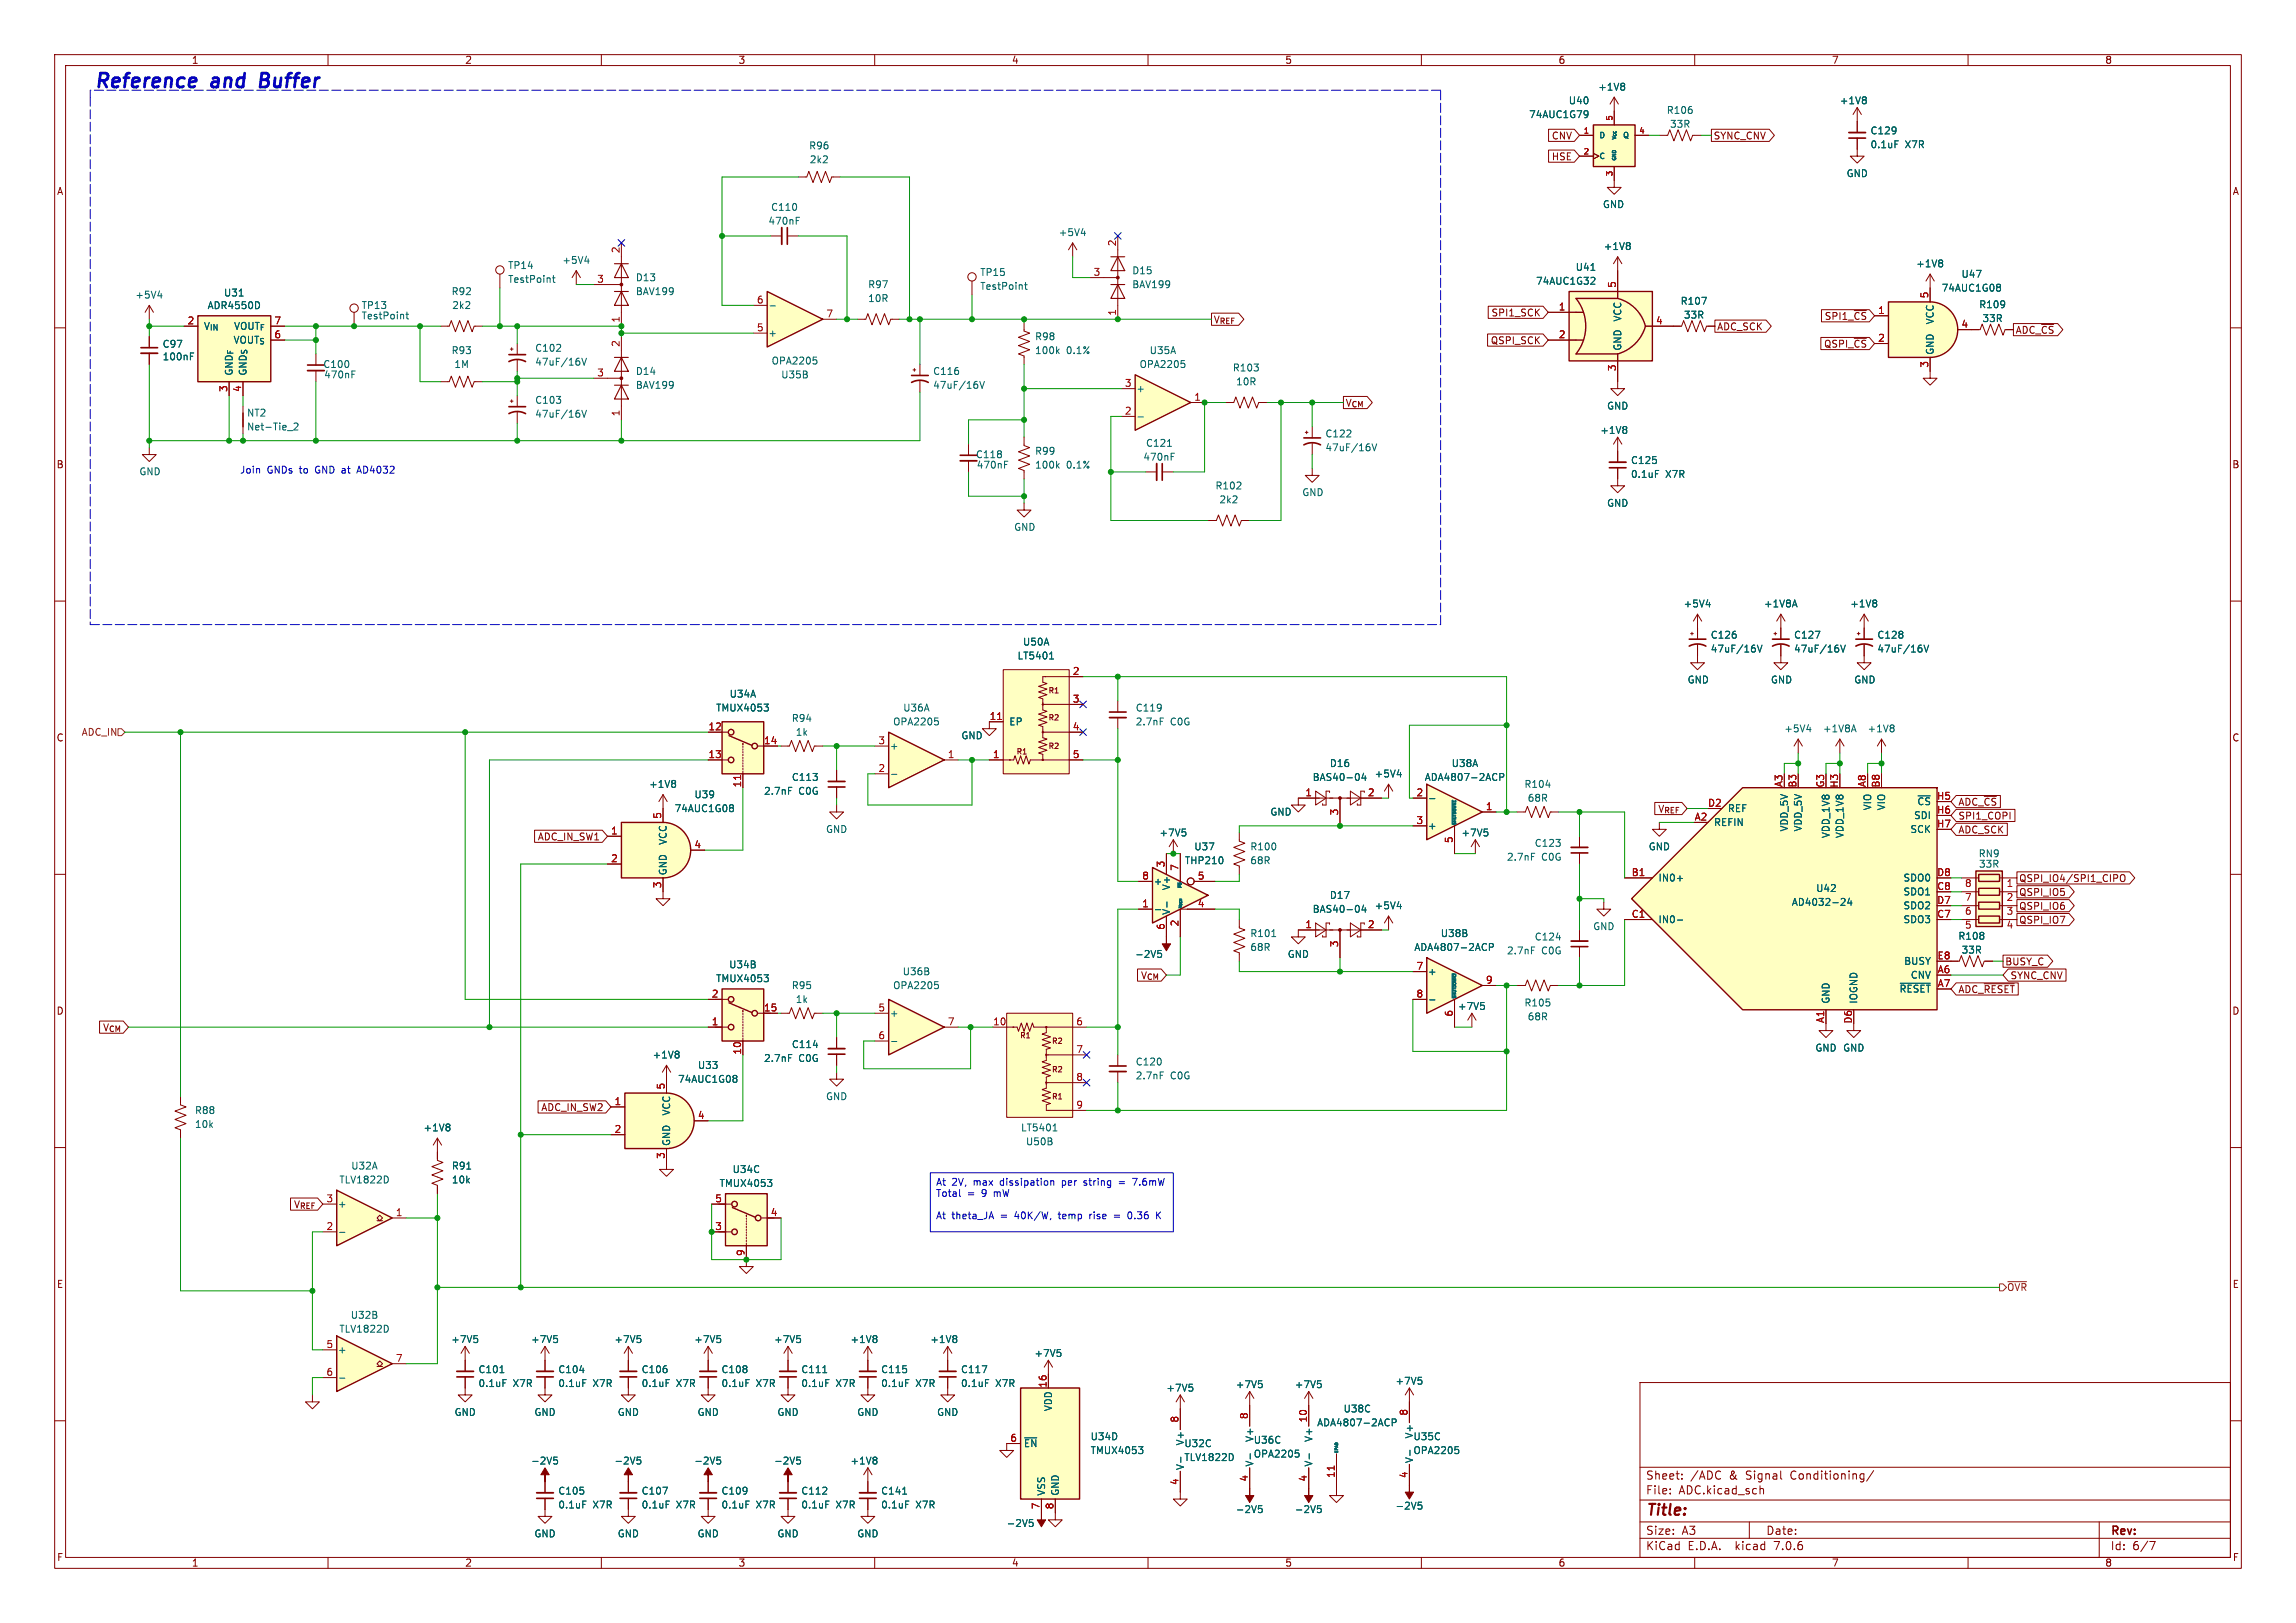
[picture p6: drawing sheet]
<svg xmlns="http://www.w3.org/2000/svg" width="420mm" height="297mm" viewBox="0 0 420 297" stroke-linecap="round" stroke-linejoin="round" font-family="sans-serif">
<defs><g id="words">
<g font-size="3.5" fill="#0000c2">
<text x="17.1" y="16.3">Reference</text>
<text x="38.8" y="16.3">and</text>
<text x="48.7" y="16.3">Buffer</text>
</g>
<text font-size="2.8" fill="#840000" x="301" y="277.9">Title:</text>
<g font-size="2.1" fill="#840000">
<text x="301" y="273.7">File:</text>
<text x="301" y="271">Sheet:</text>
<text x="307.1" y="273.7">ADC.kicad_sch</text>
<text x="309.2" y="271">/ADC</text>
<text x="316.4" y="271">&amp;</text>
<text x="319.5" y="271">Signal</text>
<text x="327.8" y="271">Conditioning/</text>
<text x="301" y="281.1">Size:</text>
<text x="307.6" y="281.1">A3</text>
<text x="323" y="281.1">Date:</text>
<text x="386" y="281.3">Rev:</text>
<text x="301" y="283.9">KiCad</text>
<text x="308.7" y="283.9">E.D.A.</text>
<text x="317.6" y="283.9">kicad</text>
<text x="324.8" y="283.9">7.0.6</text>
<text x="386" y="283.9">Id:</text>
<text x="390.1" y="283.9">6/7</text>
</g>
<g font-size="1.8" fill="#840000">
<text x="35" y="11.9">1</text>
<text x="85" y="11.9">2</text>
<text x="135" y="11.9">3</text>
<text x="185" y="11.9">4</text>
<text x="235" y="11.9">5</text>
<text x="285" y="11.9">6</text>
<text x="335" y="11.9">7</text>
<text x="385" y="11.9">8</text>
<text x="283.8" y="25.7">CNV</text>
<text x="283.8" y="29.5">HSE</text>
<text x="313.4" y="25.7">SYNC_CNV</text>
<text x="10.3" y="35.9">A</text>
<text x="408.3" y="35.9">A</text>
<text x="221.9" y="59.4">V_{REF}</text>
<text x="272.7" y="58.1">SPI1_SCK</text>
<text x="333.7" y="58.7">SPI1_~{CS}</text>
<text x="272.6" y="63.2">QSPI_SCK</text>
<text x="314" y="60.6">ADC_SCK</text>
<text x="333.6" y="63.8">QSPI_~{CS}</text>
<text x="368.6" y="61.3">ADC_~{CS}</text>
<text x="246.1" y="74.6">V_{CM}</text>
<text x="10.3" y="85.9">B</text>
<text x="408.2" y="85.9">B</text>
<text x="10.3" y="135.9">C</text>
<text x="408.2" y="135.9">C</text>
<text x="303.2" y="148.9">V_{REF}</text>
<text x="358.1" y="147.6">ADC_~{CS}</text>
<text x="98.3" y="154">ADC_IN_SW1</text>
<text x="358.1" y="152.7">ADC_SCK</text>
<text x="358.1" y="150.2">SPI1_COPI</text>
<text x="369.3" y="161.6">QSPI_IO4/SPI1_CIPO</text>
<text x="369.3" y="166.7">QSPI_IO6</text>
<text x="369.3" y="164.1">QSPI_IO5</text>
<text x="369.3" y="169.2">QSPI_IO7</text>
<text x="208.6" y="179.4">V_{CM}</text>
<text x="366.7" y="176.8">BUSY_C</text>
<text x="367.7" y="179.4">SYNC_CNV</text>
<text x="10.3" y="185.9">D</text>
<text x="358.1" y="181.9">ADC_~{RESET}</text>
<text x="408.2" y="185.9">D</text>
<text x="18.7" y="188.9">V_{CM}</text>
<text x="98.9" y="203.5">ADC_IN_SW2</text>
<text x="53.6" y="221.3">V_{REF}</text>
<text x="10.3" y="235.9">E</text>
<text x="408.3" y="235.9">E</text>
<text x="10.3" y="285.9">F</text>
<text x="35" y="286.9">1</text>
<text x="85" y="286.9">2</text>
<text x="135" y="286.9">3</text>
<text x="185" y="286.9">4</text>
<text x="235" y="286.9">5</text>
<text x="285" y="286.9">6</text>
<text x="335" y="286.9">7</text>
<text x="385" y="286.9">8</text>
<text x="408.3" y="285.9">F</text>
</g>
<g font-size="1.8" fill="#006464">
<text x="292.3" y="16.8">+1V8</text>
<text x="279.6" y="21.8">74AUC1G79</text>
<text x="286.9" y="19.3">U40</text>
<text x="304.8" y="21">R106</text>
<text x="305.4" y="23.6">33R</text>
<text x="336.4" y="19.3">+1V8</text>
<text x="147.9" y="27.5">R96</text>
<text x="342.1" y="24.8">C129</text>
<text x="342.1" y="27.3">0.1uF</text>
<text x="348.5" y="27.3">X7R</text>
<text x="148" y="30.1">2k2</text>
<text x="337.7" y="32.6">GND</text>
<text x="140.5" y="41.3">470nF</text>
<text x="141" y="38.8">C110</text>
<text x="293.1" y="38.3">GND</text>
<text x="193.6" y="43.4">+5V4</text>
<text x="293.3" y="45.9">+1V8</text>
<text x="92.8" y="52">TestPoint</text>
<text x="92.8" y="49.4">TP14</text>
<text x="102.8" y="48.5">+5V4</text>
<text x="116.2" y="51.7">D13</text>
<text x="158.7" y="52.9">R97</text>
<text x="179.2" y="53.2">TestPoint</text>
<text x="179.2" y="50.7">TP15</text>
<text x="207" y="52.9">BAV199</text>
<text x="207" y="50.4">D15</text>
<text x="280.9" y="52.3">74AUC1G32</text>
<text x="288.1" y="49.8">U41</text>
<text x="350.4" y="49.1">+1V8</text>
<text x="355.1" y="53.6">74AUC1G08</text>
<text x="358.7" y="51">U47</text>
<text x="24.7" y="54.8">+5V4</text>
<text x="37.9" y="56.8">ADR4550D</text>
<text x="40.9" y="54.5">U31</text>
<text x="66" y="58.6">TestPoint</text>
<text x="66" y="56.7">TP13</text>
<text x="82.5" y="54.2">R92</text>
<text x="82.6" y="56.7">2k2</text>
<text x="116.2" y="54.2">BAV199</text>
<text x="158.7" y="55.5">10R</text>
<text x="296.8" y="58.9" transform="rotate(-90 296.8 58.9)">VCC</text>
<text x="307.3" y="56">R107</text>
<text x="307.9" y="58.5">33R</text>
<text x="353.9" y="59.5" transform="rotate(-90 353.9 59.5)">VCC</text>
<text x="361.9" y="56.6">R109</text>
<text x="362.5" y="59.1">33R</text>
<text x="29.7" y="63.8">C97</text>
<text x="37.2" y="60.6">V_{IN} VOUT_{F}</text>
<text x="42.6" y="63.1">VOUT_{S}</text>
<text x="82.5" y="65">R93</text>
<text x="97.8" y="64.6">C102</text>
<text x="140.5" y="61.8">+</text>
<text x="189.2" y="62.5">R98</text>
<text x="189.2" y="65">100k</text>
<text x="195.1" y="65">0.1%</text>
<text x="210.2" y="65">U35A</text>
<text x="296.8" y="64.3" transform="rotate(-90 296.8 64.3)">GND</text>
<text x="353.9" y="65" transform="rotate(-90 353.9 65)">GND</text>
<text x="29.7" y="66.1">100nF</text>
<text x="42.8" y="68.8" transform="rotate(-90 42.8 68.8)">GND_{F}</text>
<text x="45.3" y="68.8" transform="rotate(-90 45.3 68.8)">GND_{S}</text>
<text x="59" y="67.5">C100</text>
<text x="59.2" y="69.4">470nF</text>
<text x="83" y="67.5">1M</text>
<text x="97.8" y="67.1">47uF/16V</text>
<text x="116.2" y="71.3">BAV199</text>
<text x="116.2" y="68.8">D14</text>
<text x="141" y="66.9">OPA2205</text>
<text x="142.8" y="69.4">U35B</text>
<text x="170.6" y="68.8">C116</text>
<text x="170.6" y="71.3">47uF/16V</text>
<text x="207.8" y="72">+</text>
<text x="208.4" y="67.5">OPA2205</text>
<text x="225.4" y="68.2">R103</text>
<text x="226" y="70.7">10R</text>
<text x="45.1" y="76.4">NT2</text>
<text x="97.8" y="74.1">C103</text>
<text x="97.8" y="76.6">47uF/16V</text>
<text x="293.9" y="75.2">GND</text>
<text x="45.1" y="79">Net-Tie_2</text>
<text x="189.2" y="83.4">R99</text>
<text x="209.5" y="82">C121</text>
<text x="242.4" y="80.2">C122</text>
<text x="242.4" y="82.8">47uF/16V</text>
<text x="292.6" y="79.6">+1V8</text>
<text x="25.4" y="87.2">GND</text>
<text x="178.4" y="84">C118</text>
<text x="178.6" y="86">470nF</text>
<text x="189.2" y="86">100k</text>
<text x="195.1" y="86">0.1%</text>
<text x="209" y="84.5">470nF</text>
<text x="222.2" y="89.8">R102</text>
<text x="298.2" y="85.1">C125</text>
<text x="298.2" y="87.6">0.1uF</text>
<text x="304.7" y="87.6">X7R</text>
<text x="223" y="92.3">2k2</text>
<text x="238.1" y="91">GND</text>
<text x="293.9" y="92.9">GND</text>
<text x="185.4" y="97.3">GND</text>
<text x="307.9" y="111.4">+5V4</text>
<text x="322.6" y="111.4">+1V8A</text>
<text x="338.4" y="111.4">+1V8</text>
<text x="187" y="118.3">U50A</text>
<text x="312.8" y="117.1">C126</text>
<text x="312.8" y="119.6">47uF/16V</text>
<text x="328.1" y="117.1">C127</text>
<text x="328.1" y="119.6">47uF/16V</text>
<text x="343.3" y="117.1">C128</text>
<text x="343.3" y="119.6">47uF/16V</text>
<text x="186" y="120.9">LT5401</text>
<text x="308.6" y="125.3">GND</text>
<text x="323.8" y="125.3">GND</text>
<text x="339.1" y="125.3">GND</text>
<text x="130.9" y="130.4">TMUX4053</text>
<text x="133.4" y="127.9">U34A</text>
<text x="165.1" y="130.4">U36A</text>
<text x="207.7" y="130.4">C119</text>
<text x="144.7" y="132.3">R94</text>
<text x="145.5" y="134.8">1k</text>
<text x="162.7" y="137.4">+</text>
<text x="163.3" y="132.9">OPA2205</text>
<text x="175.8" y="135.5">GND</text>
<text x="184.5" y="132.9">EP</text>
<text x="207.7" y="132.9">2.7nF</text>
<text x="214.1" y="132.9">C0G</text>
<text x="326.3" y="134.2">+5V4</text>
<text x="333.4" y="134.2">+1V8A</text>
<text x="341.5" y="134.2">+1V8</text>
<text x="144.7" y="143.1">C113</text>
<text x="240" y="143.1">BAS40-04</text>
<text x="243.2" y="140.6">D16</text>
<text x="251.4" y="142.5">+5V4</text>
<text x="260.5" y="143.1">ADA4807-2ACP</text>
<text x="265.5" y="140.6">U38A</text>
<text x="118.6" y="144.4">+1V8</text>
<text x="123.3" y="148.8">74AUC1G08</text>
<text x="126.9" y="146.3">U39</text>
<text x="139.7" y="145.6">2.7nF</text>
<text x="146.1" y="145.6">C0G</text>
<text x="232.3" y="149.5">GND</text>
<text x="278.8" y="144.4">R104</text>
<text x="279.4" y="146.9">68R</text>
<text x="316" y="148.8">REF</text>
<text x="342.5" y="148.4" transform="rotate(-90 342.5 148.4)">VIO</text>
<text x="345" y="148.4" transform="rotate(-90 345 148.4)">VIO</text>
<text x="350.6" y="147.5">~{CS}</text>
<text x="122.1" y="154.7" transform="rotate(-90 122.1 154.7)">VCC</text>
<text x="151" y="152.6">GND</text>
<text x="212" y="153.3">+7V5</text>
<text x="218.4" y="155.8">U37</text>
<text x="228.6" y="155.8">R100</text>
<text x="261.1" y="152">+</text>
<text x="267.2" y="153.3">+7V5</text>
<text x="280.6" y="155.2">C123</text>
<text x="301.5" y="155.8">GND</text>
<text x="313.4" y="151.4">REFIN</text>
<text x="327.3" y="152.3" transform="rotate(-90 327.3 152.3)">VDD_5V</text>
<text x="329.8" y="152.3" transform="rotate(-90 329.8 152.3)">VDD_5V</text>
<text x="334.9" y="153.5" transform="rotate(-90 334.9 153.5)">VDD_1V8</text>
<text x="337.4" y="153.5" transform="rotate(-90 337.4 153.5)">VDD_1V8</text>
<text x="349.4" y="152.6">SCK</text>
<text x="350" y="150.1">SDI</text>
<text x="122.1" y="160.3" transform="rotate(-90 122.1 160.3)">GND</text>
<text x="216.6" y="158.3">THP210</text>
<text x="228.6" y="158.3">68R</text>
<text x="275.6" y="157.7">2.7nF</text>
<text x="282" y="157.7">C0G</text>
<text x="303.3" y="161.5">IN0+</text>
<text x="348.1" y="161.5">SDO0</text>
<text x="361.8" y="157.1">RN9</text>
<text x="361.9" y="159">33R</text>
<text x="210.9" y="162.2">+</text>
<text x="214.2" y="167.5" transform="rotate(-90 214.2 167.5)">V-</text>
<text x="214.2" y="163" transform="rotate(-90 214.2 163)">V+</text>
<text x="240" y="167.2">BAS40-04</text>
<text x="243.2" y="164.7">D17</text>
<text x="251.4" y="166.6">+5V4</text>
<text x="327.7" y="166">AD4032-24</text>
<text x="332.1" y="163.4">U42</text>
<text x="348.1" y="164.1">SDO1</text>
<text x="348.1" y="166.6">SDO2</text>
<text x="228.6" y="171.7">R101</text>
<text x="263.5" y="171.7">U38B</text>
<text x="280.6" y="172.3">C124</text>
<text x="291.3" y="170.4">GND</text>
<text x="303.3" y="169.1">IN0-</text>
<text x="348.1" y="169.1">SDO3</text>
<text x="358.1" y="172.2">R108</text>
<text x="359.3" y="170.3">5</text>
<text x="130.9" y="179.9">TMUX4053</text>
<text x="133.3" y="177.4">U34B</text>
<text x="165" y="178.7">U36B</text>
<text x="207.5" y="175.5">-2V5</text>
<text x="228.6" y="174.2">68R</text>
<text x="235.5" y="175.5">GND</text>
<text x="258.6" y="174.2">ADA4807-2ACP</text>
<text x="261.1" y="178.7">+</text>
<text x="275.6" y="174.8">2.7nF</text>
<text x="282" y="174.8">C0G</text>
<text x="348.2" y="176.8">BUSY</text>
<text x="349.4" y="179.3">CNV</text>
<text x="358.7" y="174.7">33R</text>
<text x="144.7" y="181.2">R95</text>
<text x="145.5" y="183.7">1k</text>
<text x="163.3" y="181.2">OPA2205</text>
<text x="266.6" y="185">+7V5</text>
<text x="278.8" y="184.4">R105</text>
<text x="334.9" y="183.8" transform="rotate(-90 334.9 183.8)">GND</text>
<text x="340" y="183.8" transform="rotate(-90 340 183.8)">IOGND</text>
<text x="347.4" y="181.8">~{RESET}</text>
<text x="144.7" y="192">C114</text>
<text x="162.7" y="186.3">+</text>
<text x="279.4" y="186.9">68R</text>
<text x="119.3" y="193.9">+1V8</text>
<text x="127.6" y="195.8">U33</text>
<text x="139.7" y="194.5">2.7nF</text>
<text x="146.1" y="194.5">C0G</text>
<text x="207.7" y="195.2">C120</text>
<text x="207.7" y="197.7">2.7nF</text>
<text x="214.1" y="197.7">C0G</text>
<text x="332" y="192.6">GND GND</text>
<text x="123.9" y="198.3">74AUC1G08</text>
<text x="151" y="201.5">GND</text>
<text x="35.6" y="206.6">10k</text>
<text x="35.6" y="204.1">R88</text>
<text x="77.4" y="207.2">+1V8</text>
<text x="122.8" y="209.8" transform="rotate(-90 122.8 209.8)">GND</text>
<text x="122.8" y="204.2" transform="rotate(-90 122.8 204.2)">VCC</text>
<text x="186.7" y="207.2">LT5401</text>
<text x="187.6" y="209.8">U50B</text>
<text x="64.2" y="214.2">U32A</text>
<text x="82.6" y="214.2">R91</text>
<text x="133.9" y="214.9">U34C</text>
<text x="61.7" y="221.2">+</text>
<text x="62" y="216.8">TLV1822D</text>
<text x="82.6" y="216.8">10k</text>
<text x="131.5" y="217.4">TMUX4053</text>
<text x="62" y="244.1">TLV1822D</text>
<text x="64.1" y="241.5">U32B</text>
<text x="82.4" y="246">+7V5</text>
<text x="97.1" y="246">+7V5</text>
<text x="112.3" y="246">+7V5</text>
<text x="126.9" y="246">+7V5</text>
<text x="141.5" y="246">+7V5</text>
<text x="155.5" y="246">+1V8</text>
<text x="170.1" y="246">+1V8</text>
<text x="61.7" y="247.9">+</text>
<text x="87.4" y="251.5">C101</text>
<text x="102" y="251.5">C104</text>
<text x="117.3" y="251.5">C106</text>
<text x="131.9" y="251.5">C108</text>
<text x="146.5" y="251.5">C111</text>
<text x="161.1" y="251.5">C115</text>
<text x="175.7" y="251.5">C117</text>
<text x="189.1" y="248.5">+7V5</text>
<text x="87.4" y="254">0.1uF</text>
<text x="93.9" y="254">X7R</text>
<text x="102" y="254">0.1uF</text>
<text x="108.5" y="254">X7R</text>
<text x="117.3" y="254">0.1uF</text>
<text x="123.7" y="254">X7R</text>
<text x="131.9" y="254">0.1uF</text>
<text x="138.3" y="254">X7R</text>
<text x="146.5" y="254">0.1uF</text>
<text x="152.9" y="254">X7R</text>
<text x="161.1" y="254">0.1uF</text>
<text x="167.5" y="254">X7R</text>
<text x="175.7" y="254">0.1uF</text>
<text x="182.1" y="254">X7R</text>
<text x="213.3" y="254.9">+7V5</text>
<text x="226" y="254.2">+7V5</text>
<text x="236.8" y="254.2">+7V5</text>
<text x="255.2" y="253.6">+7V5</text>
<text x="83.1" y="259.3">GND</text>
<text x="97.7" y="259.3">GND</text>
<text x="112.9" y="259.3">GND</text>
<text x="127.5" y="259.3">GND</text>
<text x="142.1" y="259.3">GND</text>
<text x="156.7" y="259.3">GND</text>
<text x="171.3" y="259.3">GND</text>
<text x="192.6" y="258.3" transform="rotate(-90 192.6 258.3)">VDD</text>
<text x="199.4" y="263.8">U34D</text>
<text x="229.5" y="264" transform="rotate(-90 229.5 264)">V+</text>
<text x="240.3" y="264" transform="rotate(-90 240.3 264)">V+</text>
<text x="240.8" y="261.2">ADA4807-2ACP</text>
<text x="245.7" y="258.7">U38C</text>
<text x="258.5" y="263.8">U35C</text>
<text x="258.7" y="263.3" transform="rotate(-90 258.7 263.3)">V+</text>
<text x="97.1" y="268.2">-2V5</text>
<text x="112.3" y="268.2">-2V5</text>
<text x="126.9" y="268.2">-2V5</text>
<text x="141.5" y="268.2">-2V5</text>
<text x="155.5" y="268.2">+1V8</text>
<text x="187.2" y="265">~{EN}</text>
<text x="199.4" y="266.3">TMUX4053</text>
<text x="216.5" y="265">U32C</text>
<text x="216.5" y="267.6">TLV1822D</text>
<text x="216.8" y="269.1" transform="rotate(-90 216.8 269.1)">V-</text>
<text x="216.8" y="264.6" transform="rotate(-90 216.8 264.6)">V+</text>
<text x="229.2" y="264.4">U36C</text>
<text x="229.2" y="266.9">OPA2205</text>
<text x="229.5" y="268.5" transform="rotate(-90 229.5 268.5)">V-</text>
<text x="240.3" y="268.5" transform="rotate(-90 240.3 268.5)">V-</text>
<text x="258.5" y="266.3">OPA2205</text>
<text x="258.7" y="267.8" transform="rotate(-90 258.7 267.8)">V-</text>
<text x="102" y="273.7">C105</text>
<text x="117.3" y="273.7">C107</text>
<text x="131.9" y="273.7">C109</text>
<text x="146.5" y="273.7">C112</text>
<text x="161.1" y="273.7">C141</text>
<text x="191.4" y="273.8" transform="rotate(-90 191.4 273.8)">VSS</text>
<text x="193.9" y="273.8" transform="rotate(-90 193.9 273.8)">GND</text>
<text x="97.7" y="281.5">GND</text>
<text x="102" y="276.2">0.1uF</text>
<text x="108.5" y="276.2">X7R</text>
<text x="112.9" y="281.5">GND</text>
<text x="117.3" y="276.2">0.1uF</text>
<text x="123.7" y="276.2">X7R</text>
<text x="127.5" y="281.5">GND</text>
<text x="131.9" y="276.2">0.1uF</text>
<text x="138.3" y="276.2">X7R</text>
<text x="142.1" y="281.5">GND</text>
<text x="146.5" y="276.2">0.1uF</text>
<text x="152.9" y="276.2">X7R</text>
<text x="156.7" y="281.5">GND</text>
<text x="161.1" y="276.2">0.1uF</text>
<text x="167.5" y="276.2">X7R</text>
<text x="184" y="279.6">-2V5</text>
<text x="226" y="277.1">-2V5</text>
<text x="236.8" y="277.1">-2V5</text>
<text x="255.2" y="276.5">-2V5</text>
</g>
<g font-size="1.8" fill="#a90000">
<text x="113.4" y="46.4" transform="rotate(-90 113.4 46.4)">2</text>
<text x="204.2" y="45.2" transform="rotate(-90 204.2 45.2)">2</text>
<text x="109.1" y="51.8">3</text>
<text x="200" y="50.5">3</text>
<text x="295.7" y="52.8" transform="rotate(-90 295.7 52.8)">5</text>
<text x="34.2" y="59.4">2</text>
<text x="50.1" y="59.4">7</text>
<text x="113.4" y="59.1" transform="rotate(-90 113.4 59.1)">1</text>
<text x="138.4" y="55.6">6</text>
<text x="151.1" y="58.2">7</text>
<text x="204.2" y="57.9" transform="rotate(-90 204.2 57.9)">1</text>
<text x="285" y="56.9">1</text>
<text x="302.8" y="59.4">4</text>
<text x="343.5" y="57.5">1</text>
<text x="352.8" y="54.7" transform="rotate(-90 352.8 54.7)">5</text>
<text x="50.1" y="62">6</text>
<text x="113.4" y="63.6" transform="rotate(-90 113.4 63.6)">2</text>
<text x="138.4" y="60.7">5</text>
<text x="285" y="62">2</text>
<text x="343.5" y="62.6">2</text>
<text x="358.7" y="60.1">4</text>
<text x="41.7" y="71.8" transform="rotate(-90 41.7 71.8)">3</text>
<text x="44.2" y="71.8" transform="rotate(-90 44.2 71.8)">4</text>
<text x="109.1" y="69">3</text>
<text x="205.7" y="70.9">3</text>
<text x="295.7" y="68" transform="rotate(-90 295.7 68)">3</text>
<text x="352.8" y="67.4" transform="rotate(-90 352.8 67.4)">3</text>
<text x="113.4" y="76.3" transform="rotate(-90 113.4 76.3)">1</text>
<text x="205.7" y="75.9">2</text>
<text x="218.4" y="73.4">1</text>
<text x="196.1" y="123.6">2</text>
<text x="180.9" y="131.8">11</text>
<text x="196.1" y="128.7">3</text>
<text x="129.5" y="133.7">12</text>
<text x="139.7" y="136.3">14</text>
<text x="160.6" y="136.3">3</text>
<text x="196.1" y="133.7">4</text>
<text x="129.5" y="138.8">13</text>
<text x="160.6" y="141.4">2</text>
<text x="173.3" y="138.8">1</text>
<text x="181.5" y="138.8">1</text>
<text x="196.1" y="138.8">5</text>
<text x="121" y="149.9" transform="rotate(-90 121 149.9)">5</text>
<text x="135.6" y="144.2" transform="rotate(-90 135.6 144.2)">11</text>
<text x="238.7" y="145.8">1</text>
<text x="244.9" y="149.3" transform="rotate(-90 244.9 149.3)">3</text>
<text x="250.1" y="145.8">2</text>
<text x="259" y="145.8">2</text>
<text x="271.7" y="148.3">1</text>
<text x="312.3" y="147.7">D2</text>
<text x="326.1" y="144.1" transform="rotate(-90 326.1 144.1)">A3</text>
<text x="328.7" y="144.2" transform="rotate(-90 328.7 144.2)">B3</text>
<text x="333.8" y="144.2" transform="rotate(-90 333.8 144.2)">G3</text>
<text x="336.3" y="144.2" transform="rotate(-90 336.3 144.2)">H3</text>
<text x="341.4" y="144.1" transform="rotate(-90 341.4 144.1)">A8</text>
<text x="343.9" y="144.2" transform="rotate(-90 343.9 144.2)">B8</text>
<text x="354.2" y="146.4">H5</text>
<text x="354.2" y="149">H6</text>
<text x="111.7" y="152.8">1</text>
<text x="126.9" y="155.3">4</text>
<text x="259" y="150.9">3</text>
<text x="265.8" y="154.4" transform="rotate(-90 265.8 154.4)">5</text>
<text x="309.9" y="150.2">A2</text>
<text x="354.2" y="151.5">H7</text>
<text x="111.7" y="157.9">2</text>
<text x="208.8" y="161">8</text>
<text x="213.1" y="158.8" transform="rotate(-90 213.1 158.8)">3</text>
<text x="215.6" y="159.5" transform="rotate(-90 215.6 159.5)">7</text>
<text x="219" y="161">5</text>
<text x="298.4" y="160.4">B1</text>
<text x="354.3" y="160.4">D8</text>
<text x="121" y="162.6" transform="rotate(-90 121 162.6)">3</text>
<text x="208.8" y="166.1">1</text>
<text x="219" y="166.1">4</text>
<text x="354.3" y="162.9">C8</text>
<text x="354.3" y="165.5">D7</text>
<text x="359.3" y="167.7">6</text>
<text x="359.3" y="165.2">7</text>
<text x="359.3" y="162.6">8</text>
<text x="367" y="162.6">1</text>
<text x="367" y="165.2">2</text>
<text x="367" y="167.7">3</text>
<text x="213.1" y="170.3" transform="rotate(-90 213.1 170.3)">6</text>
<text x="215.6" y="169.6" transform="rotate(-90 215.6 169.6)">2</text>
<text x="238.7" y="169.9">1</text>
<text x="244.9" y="173.4" transform="rotate(-90 244.9 173.4)">3</text>
<text x="250.1" y="169.9">2</text>
<text x="298.4" y="168">C1</text>
<text x="354.3" y="168">C7</text>
<text x="367" y="170.3">4</text>
<text x="259" y="177.5">7</text>
<text x="354.3" y="175.6">E8</text>
<text x="354.4" y="178.2">A6</text>
<text x="130.1" y="182.6">2</text>
<text x="139.7" y="185.2">15</text>
<text x="160.6" y="185.2">5</text>
<text x="259" y="182.6">8</text>
<text x="271.7" y="180.1">9</text>
<text x="354.4" y="180.7">A7</text>
<text x="130.1" y="187.7">1</text>
<text x="160.6" y="190.2">6</text>
<text x="173.3" y="187.7">7</text>
<text x="181.6" y="187.7">10</text>
<text x="196.8" y="187.7">6</text>
<text x="265.8" y="186.1" transform="rotate(-90 265.8 186.1)">6</text>
<text x="333.8" y="187.3" transform="rotate(-90 333.8 187.3)">A1</text>
<text x="338.8" y="187.4" transform="rotate(-90 338.8 187.4)">D6</text>
<text x="135.6" y="193.1" transform="rotate(-90 135.6 193.1)">10</text>
<text x="196.8" y="192.8">7</text>
<text x="196.8" y="197.9">8</text>
<text x="112.3" y="202.3">1</text>
<text x="121.7" y="199.5" transform="rotate(-90 121.7 199.5)">5</text>
<text x="196.8" y="202.9">9</text>
<text x="112.3" y="207.4">2</text>
<text x="127.6" y="204.9">4</text>
<text x="121.7" y="212.2" transform="rotate(-90 121.7 212.2)">3</text>
<text x="59.6" y="220.1">3</text>
<text x="130.7" y="220.1">5</text>
<text x="59.6" y="225.2">2</text>
<text x="72.3" y="222.6">1</text>
<text x="130.7" y="225.2">3</text>
<text x="140.9" y="222.6">4</text>
<text x="136.3" y="229.9" transform="rotate(-90 136.3 229.9)">9</text>
<text x="59.6" y="246.8">5</text>
<text x="59.6" y="251.8">6</text>
<text x="72.3" y="249.3">7</text>
<text x="191.5" y="254" transform="rotate(-90 191.5 254)">16</text>
<text x="184.7" y="263.9">6</text>
<text x="215.6" y="260.4" transform="rotate(-90 215.6 260.4)">8</text>
<text x="228.3" y="259.8" transform="rotate(-90 228.3 259.8)">8</text>
<text x="239.1" y="260.4" transform="rotate(-90 239.1 260.4)">10</text>
<text x="257.6" y="259.2" transform="rotate(-90 257.6 259.2)">8</text>
<text x="215.6" y="271.9" transform="rotate(-90 215.6 271.9)">4</text>
<text x="228.3" y="271.2" transform="rotate(-90 228.3 271.2)">4</text>
<text x="239.1" y="271.2" transform="rotate(-90 239.1 271.2)">4</text>
<text x="244.2" y="270.6" transform="rotate(-90 244.2 270.6)">11</text>
<text x="257.6" y="270.6" transform="rotate(-90 257.6 270.6)">4</text>
<text x="190.2" y="276.3" transform="rotate(-90 190.2 276.3)">7</text>
<text x="192.8" y="276.3" transform="rotate(-90 192.8 276.3)">8</text>
</g>
<g font-size="1.8" fill="#0000c2">
<text x="43.8" y="86.7">Join</text>
<text x="48.9" y="86.7">GNDs</text>
<text x="54.9" y="86.7">to</text>
<text x="58" y="86.7">GND at</text>
<text x="66.1" y="86.7">AD4032</text>
<text x="171.1" y="217.3">At</text>
<text x="171.1" y="219.4">Total</text>
<text x="174.1" y="217.3">2V,</text>
<text x="177" y="219.4">=</text>
<text x="178.2" y="217.3">max</text>
<text x="179.7" y="219.4">9</text>
<text x="182.1" y="219.4">mW</text>
<text x="183.2" y="217.3">dissipation</text>
<text x="194.7" y="217.3">per</text>
<text x="198.9" y="217.3">string</text>
<text x="208.3" y="217.3">7.6mW</text>
<text x="171.1" y="223.4">At</text>
<text x="174.1" y="223.4">theta_JA</text>
<text x="183.2" y="223.4">=</text>
<text x="185.9" y="223.4">40K/W,</text>
<text x="194.1" y="223.4">temp</text>
<text x="200" y="223.4">rise</text>
<text x="207.4" y="223.4">0.36</text>
</g>
<g font-size="1.8" fill="#725600">
<text x="14.8" y="134.8">ADC_IN</text>
<text x="367" y="236.4">~{OVR}</text>
</g>
<g font-size="1.4" fill="#a90000">
<text x="295" y="22.2" transform="rotate(-90 295 22.2)">5</text>
<text x="289.6" y="24.5">1</text>
<text x="289.6" y="28.3">2</text>
<text x="299.7" y="24.5">4</text>
<text x="295" y="32.4" transform="rotate(-90 295 32.4)">3</text>
</g>
<g font-size="1.4" fill="#006464">
<text x="292.5" y="25.5">D</text>
<text x="292.5" y="29.3">C</text>
<text x="296.8" y="25.5">Q</text>
</g>
<g font-size="1.4" fill="#840000">
<text x="191.7" y="127.1">R1</text>
<text x="191.7" y="137.2">R2</text>
<text x="191.7" y="132">R2</text>
<text x="185.8" y="138.3">R1</text>
<text x="186.5" y="190.2">R1</text>
<text x="192.3" y="191.2">R2</text>
<text x="192.3" y="196.4">R2</text>
<text x="192.3" y="201.4">R1</text>
</g>
<g font-size=".9" fill="#006464">
<text x="295.8" y="29.5" transform="rotate(-90 295.8 29.5)">GND</text>
<text x="295.8" y="25.7" transform="rotate(-90 295.8 25.7)">V_{CC}</text>
</g>
<g font-size=".7" fill="#006464">
<text x="266.5" y="151" transform="rotate(-90 266.5 151)">~{SHUTDOWN1}</text>
<text x="216.3" y="166.2" transform="rotate(-90 216.3 166.2)">V_{OCM}</text>
<text x="216.3" y="162.6" transform="rotate(-90 216.3 162.6)">~{PD}</text>
<text x="266.5" y="182.8" transform="rotate(-90 266.5 182.8)">~{SHUTDOWN2}</text>
<text x="244.9" y="265.9" transform="rotate(-90 244.9 265.9)">EPAD</text>
</g>
</g></defs>
<g fill="none" stroke="#840000" stroke-width=".18">
<path d="M10 10h400v277h-400zM12 12h396v273h-396zM60 10v2M110 10v2M160 10v2M210 10v2M260 10v2M310 10v2M360 10v2M10 60h2M27.3 55.9l-.8 1.3M27.3 55.9v2.5"/>
<path d="M27.3 55.9l.8 1.3M33.7 59.7h2.5M49.5 59.7h2.6M64.8 57.2v2.5M80.6 59.7h1.6l.3-1 .8 2 .8-2 .7 2 .8-2 .8 2 .3-1h1.6M408 60h2M41.9 69.9v2.5M44.4 69.9v2.5M49.5 62.2h2.6M10 110h2M408 110h2M341 120v1.3h1.3l-1.3 1.3-1.3-1.3h1.3"/>
<path d="M10 160h2M277.5 148.6h1.5l.4-1 .8 2 .7-2 .8 2 .7-2 .8 2 .4-1h1.5M408 160h2M358.8 160.7h3.1M358.8 163.2h3.1M358.8 165.7h3.1M358.8 168.3h3.1M365.8 160.7h3.1M365.8 163.2h3.1M365.8 165.7h3.1M365.8 168.3h3.1M10 210h2"/>
<path d="M408 210h2M10 260h2M300 253h108v32h-108zM408 260h2M300 278.5h108M300 274.5h108M300 268.5h108M305.5 273.2v.2M305.5 272.5v.1M307.7 270.5v.2M307.7 269.8v.1M320 278.5v3"/>
<path d="M321.9 272.5l.3-.1 .3 .1 .1 .9M325.8 270.6l.1 .1M340.5 269.7l.4 .1M340.9 269.7v1.2l-.2 .3M340.9 270.6l-.4 .1M342.7 269.1l-1.3 1.9M384 278.5v6.5M60 285v2M110 285v2M160 285v2M210 285v2M260 285v2"/>
<path d="M300 281.5h108M310 285v2M360 285v2M393.2 282.1h1l-.6 1.5"/>
<circle cx="64.8" cy="56.4" r=".76"/>
</g>
<path d="M28.9 54.1h.8M29.5 53.7v.9M43.8 54.2h.7M47.4 55.4l.1 .4-.1 .5M74.3 57.5h.4M74.4 57.1v1.1l.3 .2M282.8 143.7h.8" fill="none" stroke="#006464" stroke-width=".18"/>
<g fill="#ffffc2" stroke="#ffffc2" stroke-width=".18">
<path d="M36.2 57.8h13.3v12.1h-13.3z"/>
<path d="M361.4 159.4h4.9v10.1h-4.9z"/>
</g>
<path d="M36.2 57.8h13.3v12.1h-13.3zM361.4 159.4h4.9v10.1h-4.9zM361.9 160h3.9v1.3h-3.9zM361.9 162.6h3.9v1.2h-3.9zM361.9 165.1h3.9v1.3h-3.9zM361.9 167.6h3.9v1.3h-3.9z" fill="none" stroke="#840000" stroke-width=".25"/>
<path d="M298.4 164.5l20.4-20.4h35.5v40.7h-35.5z" fill="#ffffc2"/>
<path d="M298.4 164.5l20.4-20.4h35.5v40.7h-35.5z" fill="none" stroke="#840000" stroke-width=".25"/>
<path d="M280.1 156.1h.6M280.1 173.3h.6M284.7 171.6h.8M306.8 160.8h1M306.8 168.4h1M337 164.4l.4 .1 .1 .3-.8 .9h.8M338.3 164.3l-.3 1h.8M338.6 164.8v.9M347.6 179.9h5.5" fill="none" stroke="#006464" stroke-width=".18"/>
<path d="M288.9 153v2.1M288.9 156.1v2M303.5 150.5v1.3h1.3l-1.3 1.2-1.2-1.2h1.2M288.9 170.2v2M288.9 173.2v2.1M297.2 160.7h5.1M297.2 168.3h5.1M334 184.8v2.5" fill="none" stroke="#840000" stroke-width=".18"/>
<path d="M287.4 155.1h3M287.4 172.2h3" fill="none" stroke="#840000" stroke-width=".33"/>
<path d="M287.4 156.1h3M287.4 173.2h3" fill="none" stroke="#840000" stroke-width=".3"/>
<path d="M261 143.5l10.1 5.1-10.1 5.1z" fill="#ffffc2"/>
<path d="M261 143.5l10.1 5.1-10.1 5.1z" fill="none" stroke="#840000" stroke-width=".25"/>
<path d="M258.4 146.1h2.6M258.4 151.1h2.6M266.1 151.1v5.1M271.1 148.6h2.6M277.5 180.3h1.5l.4-1 .8 2.1 .7-2.1 .8 2.1 .7-2.1 .8 2.1 .4-1.1h1.5" fill="none" stroke="#840000" stroke-width=".18"/>
<path d="M261.5 146.1h1M265.6 146.4v4.5M274.4 142.2h.6l.1-.2-.1-.3-.6-.2v1.3" fill="none" stroke="#006464" stroke-width=".18"/>
<path d="M162.6 134l10.1 5.1-10.1 5z" fill="#ffffc2"/>
<g fill="none" stroke="#840000" stroke-width=".25">
<path d="M132.1 132.1h7.6v9.5h-7.6zM133.3 134.6l4.2 1.8M162.6 134l10.1 5.1-10.1 5z"/>
<circle cx="133.7" cy="134" r=".51"/>
<circle cx="133.7" cy="139.1" r=".51"/>
<circle cx="138" cy="136.5" r=".51"/>
</g>
<g fill="none" stroke="#840000" stroke-width=".18">
<path d="M156.8 58.4h1.6l.3-1 .8 2 .8-2 .7 2 .8-2 .8 2 .3-1h1.6M129.5 139.1h3.6M129.5 134h3.6M135.9 136v.3M135.9 136.5v.3M135.9 137v.3M135.9 137.5v.3M135.9 138v.3M135.9 138.6v.2M135.9 139.1v.2M135.9 139.6v.2M138.7 136.5h3.5"/>
<path d="M142.9 136.5h1.5l.4-1 .7 2 .8-2 .8 2 .7-2 .8 2 .4-1h1.5M160 136.5h2.6M172.7 139.1h2.6M181 132.1v1.3h1.2l-1.2 1.2-1.3-1.2h1.3M135.9 140.1v.2M135.9 140.6v.2M135.9 141.1v3M160 141.6h2.6M269.9 153.7l-.8 1.2M269.9 153.7v2.5M269.9 153.7l.7 1.2"/>
</g>
<path d="M139.8 128.8h.7l-.4 .5M140.3 129.3l.2 .3v.3l-.2 .2M171 131.4h.6M171.4 131.9l.3 .2v.3l-.3 .3M163.1 141.7h1M271.5 151.7h.6M271.9 152.2l.3 .2v.3l-.3 .3" fill="none" stroke="#006464" stroke-width=".18"/>
<path d="M132.1 132.1h7.6v9.5h-7.6z" fill="#ffffc2" stroke="#ffffc2" stroke-width=".18"/>
<path d="M135.5 141.9v.7" fill="none" stroke="#a90000" stroke-width=".18"/>
<path d="M140.3 53.3l10.2 5.1-10.2 5.1z" fill="#ffffc2"/>
<path d="M291.5 22.9h7.6v7.6h-7.6zM140.3 53.3l10.2 5.1-10.2 5.1z" fill="none" stroke="#840000" stroke-width=".25"/>
<g fill="none" stroke="#840000" stroke-width=".18">
<path d="M295.3 17.8v5.1M295.3 17.8l.7 1.3M295.3 17.8l-.8 1.3M288.9 24.8h2.6M288.9 28.6h2.6M291.5 28.1l1 .5-1 .5M295.3 30.5v2.5M299.1 24.8h2.5M303.5 24.8h1.6l.3-1.1 .8 2.1 .8-2.1 .7 2.1 .8-2.1 .7 2.1 .4-1h1.5M137.8 55.9h2.5M150.5 58.4h2.5M137.8 61h2.5"/>
<path d="M177.2 81.3v2M177.2 84.3v2.1M209.5 86.4h2.1M212.6 86.4h2"/>
</g>
<path d="M297 15.2l.2 .3-.2 .3 .2 .2v.3l-.2 .2M290 20.3h.2l.3 .2a.85 .85 0 0 1-.4 1M290.5 20.8l-.3 .3h-.2M140.9 56h.9M148.8 65.3h.6M149.2 65.8l.2 .3v.3l-.2 .2M183.8 85h.4M183.8 84.4h.6M213.6 81.7h.7M214.2 83.5h.5M214.2 82.9h.6" fill="none" stroke="#006464" stroke-width=".18"/>
<g fill="#ffffc2" stroke="#ffffc2" stroke-width=".18">
<path d="M291.5 22.9h7.6v7.6h-7.6z"/>
<path d="M353.1 55.2a5.1 5.1 0 0 1 5 5.1 5.1 5.1 0 0 1-5 5.1z"/>
</g>
<path d="M175.6 84.3h3.1M211.6 84.8v3.1" fill="none" stroke="#840000" stroke-width=".33"/>
<path d="M175.6 83.3h3.1M212.6 84.8v3.1" fill="none" stroke="#840000" stroke-width=".3"/>
<path d="M345.4 55.2h7.7v10.2h-7.7z" fill="#ffffc2"/>
<path d="M345.4 55.2h7.7a5.1 5.1 0 0 1 5 5.1 5.1 5.1 0 0 1-5 5.1h-7.7z" fill="none" stroke="#840000" stroke-width=".25"/>
<g fill="none" stroke="#840000" stroke-width=".18">
<path d="M339.7 19.7l-.7 1.3M339.7 19.7v4.6M339.7 19.7l.8 1.3M295.3 33v1.3h-1.3l1.3 1.3 1.2-1.3h-1.2M339.7 25.3v3.3h1.3l-1.3 1.2-1.2-1.2h1.2M177.8 51.4v2.6M187.3 59.1v1.5l1 .4-2 .7 2 .8-2 .7 2 .8-2 .8 1 .4v1.5M199.4 50.8h5.1M204.5 43.2v15.2M295.9 47l.8 1.3M295.9 47v2.5M295.9 47l-.8 1.3"/>
<path d="M342.9 57.8h2.5M353.1 50.2v5M353.1 50.2l-.8 1.2M353.1 50.2l.7 1.2M167 67.7h.5M167.3 67.4v.5M168.3 66.7v2M168.3 69.7v2.1M342.9 62.9h2.5M353.1 65.4v3.8h1.2l-1.2 1.3-1.3-1.3h1.3M358.1 60.3h4.1l.4-1 .7 2 .8-2 .8 2 .7-2 .8 2 .4-1h1.5M187.3 80v1.5l1 .4-2 .8 2 .7-2 .8 2 .8-2 .7 1 .4v1.5"/>
<path d="M187.3 92.1v1.2h1.3l-1.3 1.3-1.2-1.3h1.2M295.9 87.6v1.3h1.3l-1.3 1.3-1.3-1.3h1.3M204.5 128.3v2M204.5 131.3v2.1"/>
<circle cx="177.8" cy="50.7" r=".76"/>
</g>
<g fill="none" stroke="#006464" stroke-width=".18">
<path d="M341.1 17.7l.3 .3-.3 .3 .3 .2v.3l-.3 .2M346.6 25.8h.6M187.4 52.1h.5M187.6 51.7v1.1l.3 .2M298 44.4l.2 .2-.2 .3 .2 .3v.2l-.2 .3M355.1 47.6l.3 .2-.3 .3 .3 .3v.2l-.3 .2M365.5 52l.3 .1 .1 .2-.2 .3M365.5 52.6h.2M365.7 52.6l.2 .1v.3l-.1 .2-.3 .1M178.8 70.4v.5M179.2 69.8l.4 1.3 .5-1.3M193.4 64.2l.4 .5"/>
<path d="M193.8 63.9l-.5 .5M193.4 85.2l.4 .5M193.8 84.8l-.5 .5M212.2 131.4h.6"/>
</g>
<path d="M338.2 25.3h3M166.8 70a3.2 3.2 0 0 1 3 0M166.8 68.7h3M202.9 130.3h3.1" fill="none" stroke="#840000" stroke-width=".3"/>
<path d="M338.2 24.3h3M202.9 131.3h3.1" fill="none" stroke="#840000" stroke-width=".33"/>
<path d="M203.2 52.1h2.5M203.2 47h2.5M204.5 52.1l1.2 2.5h-2.5zM204.5 47l1.2 2.5h-2.5z" fill="none" stroke="#840000" stroke-width=".2"/>
<circle cx="204.5" cy="50.8" r=".25" fill="#840000" stroke="#840000" stroke-width=".18"/>
<g fill="#ffffc2">
<path d="M288.3 62.2h1.3z"/>
<path d="M288.3 57.2h1.3z"/>
</g>
<path d="M288.3 54.6h7.6M288.3 64.8h7.6" fill="none" stroke="#ffffc2" stroke-width=".18"/>
<g fill="#ffffc2" stroke="#ffffc2" stroke-width=".18">
<path d="M287 53.3h15.3v12.7h-15.3z"/>
<path d="M121.3 150.5a5.1 5.1 0 0 1 5 5.1 5.1 5.1 0 0 1-5 5.1z"/>
</g>
<path d="M287 53.3h15.3v12.7h-15.3zM288.3 54.6h7.6a7.1 7.1 0 0 1 5.1 5.1 7.4 7.4 0 0 1-5.1 5.1h-7.6a8.1 8.1 0 0 0 0-10.2zM288.3 57.2h1.3M288.3 62.2h1.3" fill="none" stroke="#840000" stroke-width=".25"/>
<g fill="none" stroke="#840000" stroke-width=".18">
<path d="M283.2 57.2h5.1M295.9 49.5v5.1M301 59.7h6.6l.4-1 .7 2 .8-2 .8 2 .7-2 .8 2 .4-1h1.5M57.8 64.8v2M57.8 67.8v2.1M283.2 62.2h5.1M295.9 64.8v6.3h-1.3l1.3 1.3 1.3-1.3h-1.3M295.9 80v4.6M295.9 85.6v2M295.9 80l-.8 1.3M295.9 80l.8 1.3M309.2 116h.6"/>
<path d="M309.5 115.7v.5M310.5 118v3.3h1.3l-1.3 1.3-1.3-1.3h1.3M310.5 112.4v4.6M310.5 112.4l-.7 1.3M310.5 112.4l.8 1.3M324.5 116h.5M324.7 115.7v.5M325.8 118v3.3h1.2l-1.2 1.3-1.3-1.3h1.3M325.8 112.4l-.8 1.3M325.8 112.4v4.6M325.8 112.4l.7 1.3M339.7 116h.5"/>
<path d="M340 115.7v.5M341 112.4v4.6M341 118v2M341 112.4l-.8 1.3M341 112.4l.8 1.3M99.7 274.2v3.3h1.3l-1.3 1.3-1.3-1.3h1.3M99.7 271.1v2.1M114.9 274.2v3.3h1.3l-1.3 1.3-1.2-1.3h1.2M114.9 271.1v2.1"/>
</g>
<g fill="none" stroke="#006464" stroke-width=".18">
<path d="M291 49.5h.7M291.2 50.7l.4 .1 .1 .3-.7 .9h.7M311.3 54.4h.8l-.5 1.3M64.4 68.5h.4M64.4 67.9h.6M297.3 78l.3 .3-.3 .3 .3 .2v.3l-.3 .2M302.8 86.1h.6M312.1 110.6h.8M312.7 110.2v.9M321 118.7v.5M321.5 118.1l.4 1.2 .4-1.2M328 110.7h.6"/>
<path d="M328.3 109.8l.4 1.3M332 115.5h.9l-.5 1.3M336.3 118.7v.5M336.7 118.1l.4 1.2 .5-1.2M343.1 109.8l.2 .2-.2 .3 .2 .3v.2l-.2 .3M351.5 118.7v.5M351.9 118.1l.5 1.2 .4-1.2M106.6 274.7h.6M121.2 272.2h.9l-.6 1.2M121.8 274.7h.7"/>
</g>
<path d="M56.3 67.8h3M294.4 84.6h3M98.2 273.2h3M113.4 273.2h3.1" fill="none" stroke="#840000" stroke-width=".33"/>
<path d="M56.3 66.8h3M294.4 85.6h3M309 118.2a3.2 3.2 0 0 1 3 0M309 117h3M324.2 118.2a3.2 3.2 0 0 1 3.1 0M324.2 117h3.1M339.5 118.2a3.2 3.2 0 0 1 3 0M339.5 117h3M98.2 274.2h3M113.4 274.2h3.1" fill="none" stroke="#840000" stroke-width=".3"/>
<path d="M113.7 150.5h7.6v10.2h-7.6z" fill="#ffffc2"/>
<path d="M44.4 75.6v2.5M113.7 150.5h7.6a5.1 5.1 0 0 1 5 5.1 5.1 5.1 0 0 1-5 5.1h-7.6zM186.7 254h10.8v20.3h-10.8z" fill="none" stroke="#840000" stroke-width=".25"/>
<g fill="none" stroke="#840000" stroke-width=".18">
<path d="M27.3 61.6v2M27.3 64.6v2.1M44.4 74.3v5.1M80.6 69.9h1.6l.3-1.1 .8 2.1 .8-2.1 .7 2.1 .8-2.1 .8 2.1 .3-1h1.6M181 132.1h2.5M183.5 122.6h12.1v19h-12.1zM184.7 139.1h.1M190.8 139.1h7.3M190.8 134h7.3M190.8 128.9h7.3M198.1 123.8h-7.3v1l.7 .3-1.5 .5 1.5 .5-1.5 .5 1.5 .5-1.5 .5 .8 .3v2l.7 .3-1.5 .5 1.5 .5-1.5 .5 1.5 .5-1.5 .5 .8 .3v2l.7 .3-1.5 .5 1.5 .5-1.5 .5 1.5 .5-1.5 .5 .8 .2v1.1h-2.3l-.3 .7-.5-1.5-.5 1.5-.5-1.5-.5 1.5-.5-1.5-.3 .8h-4.4M328.9 135.3l-.7 1.2"/>
<path d="M328.9 135.3v2.5M328.9 135.3l.8 1.2M344.2 135.3l-.8 1.2M344.2 135.3v2.5M344.2 135.3l.7 1.2M111.1 153h2.6M111.1 158.1h2.6M121.3 145.4v5.1M121.3 145.4l-.8 1.3M121.3 145.4l.7 1.3M126.4 155.6h2.5M237.5 146.1h15.2"/>
<path d="M240.7 144.8l1.9 1.3-1.9 1.2zM243.2 145v-.2h-.6v2.5h-.7v-.2M245.1 146.1v5M247 144.8l1.9 1.3-1.9 1.2zM249.6 144.8h-.7v2.5h-.6v-.2M254 143.5l-.8 1.3M254 143.5v2.6M254 143.5l.8 1.3M121.3 160.7v2.5M226.7 168.3v1.5l1 .4-2 .7 2 .8-2 .8 2 .7-2 .8 1 .4v1.5M237.5 170.2h15.2M240.7 168.9l1.9 1.3-1.9 1.3z"/>
<path d="M243.2 169.2v-.3h-.6v2.6h-.7v-.3M245.1 170.2v5.1M247 168.9l1.9 1.3-1.9 1.3zM249.6 168.9h-.7v2.6h-.6v-.3M293.4 165.1v1.3h1.2l-1.2 1.2-1.3-1.2h1.3M356.9 175.9h1.5l.4-1 .7 2 .8-2 .8 2 .7-2 .8 2 .4-1h1.5M269.2 185.4l-.7 1.3M269.2 185.4v2.6M269.2 185.4l.8 1.3M334 187.3v1.3h1.3l-1.3 1.3-1.3-1.3h1.3M339.1 187.3v1.3h1.3l-1.3 1.3-1.3-1.3h1.3M33 200.7v1.5l1 .4-2 .7 2 .8-2 .8 2 .7-2 .8 1 .4v1.5"/>
<path d="M80 208.3v4l1 .4-2 .8 2 .7-2 .8 2 .8-2 .7 1 .4v1.5M80 208.3l-.8 1.3M80 208.3l.8 1.3M144.1 254v1.3h1.3l-1.3 1.2-1.2-1.2h1.2M191.8 251.5v2.5M215.9 257.8v3.8M228.6 257.2v3.8M239.4 257.2v3.8M257.8 254l-.8 1.3M257.8 254v6.3M257.8 254l.8 1.3M129.5 274.2v3.3h1.3l-1.3 1.3-1.2-1.3h1.2"/>
<path d="M129.5 271.1v2.1M144.1 274.2v3.3h1.3l-1.3 1.3-1.2-1.3h1.2M144.1 271.1v2.1M158.7 274.2v3.3h1.3l-1.3 1.3-1.2-1.3h1.2M158.7 268.6v4.6M158.7 268.6l-.7 1.3M158.7 268.6l.8 1.3M186.7 264.2h-2.6v1.2h-1.2l1.2 1.3 1.3-1.3h-1.3M190.5 274.3v2.6M193 274.3v3.8h-1.2l1.2 1.3 1.3-1.3h-1.3M215.9 269.2v5.1h1.3l-1.3 1.3-1.3-1.3h1.3M228.6 268.6v3.8"/>
<path d="M239.4 268.6v3.8M244.5 266.1v7.6h1.2l-1.2 1.3-1.3-1.3h1.3M257.8 268v3.8"/>
<circle cx="190.8" cy="134" r=".13"/>
<circle cx="190.8" cy="128.9" r=".13"/>
<circle cx="190.8" cy="139.1" r=".13"/>
</g>
<g fill="none" stroke="#006464" stroke-width=".18">
<path d="M34.8 65.2h.5M34.8 64.6h.6M52.6 78.8h.9M53.8 77.5l.5-.1 .2 .4-.8 .9h.8M192.2 119.5l.2-.2v1.3M192 120.6h.7M330.5 133.5h.8M331.1 133.1v.8M346.2 132.7l.3 .2-.3 .3 .3 .2v.3l-.3 .2M123.3 142.8l.3 .3-.3 .3 .3 .2v.2l-.3 .3M133.7 147.3h.2l.3 .2-.3 .3M133.7 147.8h.2"/>
<path d="M133.9 147.8l.3 .3v.2l-.2 .2h-.3M248.6 141.8v.8M249.4 141.5l-.3 .9h.8M249.7 142v.8M255.6 141.8h.8M256.2 141.3v.9M232.6 171.4h.8M248.6 165.9v.8M249.4 165.6l-.3 .9h.8M249.7 166.1v.8M270.9 183.5h.6M271.3 183.9l.2 .3v.3l-.2 .2"/>
<path d="M82.1 205.7l.2 .2-.2 .3 .2 .3v.2l-.2 .3M85.4 213.9h.7M259.4 252h.6M259.9 252.5l.2 .3v.3l-.2 .2M101.3 266.6h.6M101.3 267.2l.5-.1 .2 .3-.1 .5h-.6M116.6 266.6h.6M116.6 267.2l.4-.1 .2 .3-.1 .5h-.5M131.2 266.6h.6M131.2 267.2l.4-.1 .2 .3-.1 .5h-.5M136.5 274.7h.6M145.8 266.6h.6"/>
<path d="M145.8 267.2l.4-.1 .2 .3-.1 .5h-.5M151.1 274.7h.6M160.2 266.6l.2 .3-.2 .3 .2 .2v.3l-.2 .2M165.1 273.4h.7M165.7 274.7h.6M187.4 263.1h2.3M188.3 278.1h.6M188.3 278.6h.4l.3 .2-.1 .5h-.6M208.3 264.7h.8l-.5 .5M208.8 265.2l.3 .3v.3l-.3 .2M225.5 266.2l.1 .4-.1 .5M230.2 275.5h.6"/>
<path d="M230.2 276.1l.5-.1 .2 .3-.1 .4h-.6M237 265.4h.6M237.4 265.9l.2 .2v.3l-.2 .2M239.5 266v1M241 275.5h.6M241 276.1l.5-.1 .2 .3-.1 .4h-.6M254.7 260.3h.6l.1-.2-.1-.3-.6-.1v1.2M259.4 275.4h.5l.2 .2-.1 .5h-.6M259.4 274.9h.6M266.2 264.7h.6M266.6 265.2l.2 .3v.3l-.2 .2"/>
</g>
<g fill="#840000" stroke="#840000" stroke-width=".18">
<path d="M114.9 268.6l.8 1.3h-.8v1.2v-1.2h-.7z"/>
<path d="M99.7 268.6l.8 1.3h-.8v1.2v-1.2h-.8z"/>
<path d="M129.5 268.6l.8 1.3h-.8v1.2v-1.2h-.7z"/>
<path d="M228.6 272.4v1.3h.8l-.8 1.3-.8-1.3h.8z"/>
<path d="M239.4 272.4v1.3h.8l-.8 1.3-.8-1.3h.8z"/>
<path d="M257.8 271.8v1.2h.8l-.8 1.3-.8-1.3h.8z"/>
<path d="M144.1 268.6l.8 1.3h-.8v1.2v-1.2h-.7z"/>
<path d="M190.5 276.9v1.2h.8l-.8 1.3-.8-1.3h.8z"/>
<circle cx="245.1" cy="146" r=".25"/>
<circle cx="245.1" cy="170.2" r=".25"/>
</g>
<path d="M182.5 131.7h.7M244.1 268.3v.7" fill="none" stroke="#a90000" stroke-width=".18"/>
<path d="M25.8 64.6h3M128 273.2h3.1M142.6 273.2h3.1M157.2 273.2h3.1" fill="none" stroke="#840000" stroke-width=".33"/>
<path d="M25.8 63.6h3M128 274.2h3.1M142.6 274.2h3.1M157.2 274.2h3.1" fill="none" stroke="#840000" stroke-width=".3"/>
<g fill="#ffffc2" stroke="#ffffc2" stroke-width=".18">
<path d="M186.7 254h10.8v20.3h-10.8z"/>
<path d="M183.5 122.6h12.1v19h-12.1z"/>
</g>
<path d="M61.6 217.8l10.2 5.1-10.2 5.1z" fill="#ffffc2"/>
<path d="M61.6 217.8l10.2 5.1-10.2 5.1z" fill="none" stroke="#840000" stroke-width=".25"/>
<path d="M336.5 135.3l-.7 1.2M336.5 135.3v2.5M336.5 135.3l.8 1.2M59.1 225.4h2.5M59.1 220.3h2.5M69 223.4h.5l-.5-.5 .5-.5 .5 .5-.5 .5h.5M71.8 222.9h2.5" fill="none" stroke="#840000" stroke-width=".18"/>
<path d="M338.8 133.6h.6M339.1 132.7l.4 1.2M70.9 215.4l.1 .4-.1 .5M62.1 225.5h1" fill="none" stroke="#006464" stroke-width=".18"/>
<path d="M261 175.3l10.1 5-10.1 5.1z" fill="#ffffc2"/>
<path d="M261 175.3l10.1 5-10.1 5.1z" fill="none" stroke="#840000" stroke-width=".25"/>
<path d="M226.7 152.4v1.5l1 .4-2 .8 2 .7-2 .8 2 .8-2 .7 1 .4v1.5M237.5 146.1v1.2h1.3l-1.3 1.3-1.3-1.3h1.3M237.5 170.2v1.3h1.3l-1.3 1.2-1.3-1.2h1.3M254 167.6l-.8 1.3M254 167.6v2.6M254 167.6l.8 1.3M258.4 177.8h2.6M258.4 182.9h2.6M266.1 182.9v5.1M271.1 180.3h2.6" fill="none" stroke="#840000" stroke-width=".18"/>
<path d="M255.6 165.9h.8M256.2 165.5v.8M265.6 178.2v4.4M272.4 173.3h.6l.2-.2-.1-.3-.7-.1v1.2M261.5 183h1" fill="none" stroke="#006464" stroke-width=".18"/>
<path d="M210.8 158.8l10.2 5-10.2 5.1z" fill="#ffffc2"/>
<g fill="none" stroke="#840000" stroke-width=".18">
<path d="M213.4 156.2v3.8M214.6 153.7l-.7 1.2M214.6 153.7v2.5M214.6 153.7l.8 1.2M215.9 156.2v5.1M121.3 163.2v1.3h1.3l-1.3 1.2-1.3-1.2h1.3M208.3 166.4h2.5M208.3 161.3h2.5M213.4 167.6v3.9M218.4 161.3h3.8M222.2 166.4h-6.3v5.1M121.9 194.9l-.7 1.3"/>
<path d="M121.9 194.9v2.6M121.9 194.9l.8 1.3"/>
<circle cx="217.8" cy="161.3" r=".63"/>
</g>
<path d="M210.8 158.8l10.2 5-10.2 5.1z" fill="none" stroke="#840000" stroke-width=".25"/>
<path d="M216.3 151.7h.6M216.7 152.2l.2 .2v.3l-.2 .3M223.6 157v.8M211.3 166.5h1M211.8 173.9h.6M211.8 174.5l.4-.1 .3 .3-.1 .4h-.6M213.5 165.1v.9M215.5 161.5v.9M124 192.3l.2 .3-.2 .3 .2 .2v.3l-.2 .2" fill="none" stroke="#006464" stroke-width=".18"/>
<path d="M213.4 171.5v1.2h.7l-.7 1.3-.8-1.3h.8z" fill="#840000" stroke="#840000" stroke-width=".18"/>
<path d="M121.9 200a5.1 5.1 0 0 1 5.1 5.1 5.1 5.1 0 0 1-5.1 5.1z" fill="#ffffc2" stroke="#ffffc2" stroke-width=".18"/>
<path d="M114.3 200h7.6v10.2h-7.6z" fill="#ffffc2"/>
<g fill="none" stroke="#840000" stroke-width=".25">
<path d="M132.1 181h7.6v9.5h-7.6zM133.3 183.5l4.2 1.8M114.3 200h7.6a5.1 5.1 0 0 1 5.1 5.1 5.1 5.1 0 0 1-5.1 5.1h-7.6zM132.7 218.4h7.6v9.6h-7.6zM134 221l4.2 1.8"/>
<circle cx="133.7" cy="182.9" r=".51"/>
<circle cx="133.7" cy="188" r=".51"/>
<circle cx="138" cy="185.4" r=".51"/>
<circle cx="134.4" cy="220.3" r=".51"/>
<circle cx="134.4" cy="225.4" r=".51"/>
<circle cx="138.7" cy="222.9" r=".51"/>
</g>
<g fill="none" stroke="#840000" stroke-width=".18">
<path d="M153 147.3v1.3h1.3l-1.3 1.3-1.2-1.3h1.2M153 141v2M153 144v2.1M121.9 197.5v2.5M129.5 188h3.6M129.5 182.9h3.6M135.9 184.9v.3M135.9 185.4v.3M135.9 185.9v.3M135.9 186.4v.3M135.9 186.9v.3M135.9 187.5v.2"/>
<path d="M135.9 188v.2M135.9 188.5v.2M135.9 189v.2M135.9 189.5v.2M135.9 190v3M138.7 185.4h3.5M142.9 185.4h1.5l.4-1 .7 2 .8-2 .8 2 .7-2 .8 2 .4-1h1.5M153 196.2v1.3h1.3l-1.3 1.3-1.2-1.3h1.2M153 189.9v2M153 192.9v2M181.6 188h4.5l.2 .7 .5-1.5 .5 1.5 .5-1.5 .5 1.5 .5-1.5 .3 .8h2.3v1l-.8 .2 1.6 .5-1.6 .5 1.6 .6-1.6 .5 1.6 .5-.8 .2v2.1l-.8 .2 1.6 .5-1.6 .5 1.6 .5-1.6 .5 1.6 .6-.8 .2v2l-.8 .3 1.6 .5-1.6 .5 1.6 .5-1.6 .5 1.6 .5-.8 .3v1h7.4M184.1 185.4h12.1v19.1h-12.1z"/>
<path d="M185.3 188h.1M191.4 188h7.4M191.4 193h7.4M191.4 198.1h7.4M204.5 193v2.1M204.5 196.1v2M111.8 202.6h2.5M111.8 207.6h2.5M121.9 210.2v3.8h1.3l-1.3 1.3-1.3-1.3h1.3M127 205.1h2.5M130.2 225.4h3.5M130.2 220.3h3.5"/>
<path d="M136.5 222.4v.2M136.5 222.9v.2M136.5 223.4v.2M136.5 223.9v.3M136.5 224.4v.3M136.5 224.9v.3M136.5 225.4v.3M136.5 225.9v.3M136.5 226.4v.3M136.5 226.9v.3M136.5 227.5v3M139.3 222.9h3.6"/>
<path d="M144.1 246.4l-.7 1.2M144.1 246.4v4.6M144.1 252v2M144.1 246.4l.8 1.2M158.7 252v3.3h1.3l-1.3 1.2-1.2-1.2h1.2M158.7 246.4l-.7 1.2M158.7 246.4v4.6M158.7 246.4l.8 1.2M173.4 252v3.3h1.2l-1.2 1.2-1.3-1.2h1.3M173.4 246.4l-.8 1.2M173.4 246.4v4.6M173.4 246.4l.7 1.2"/>
<path d="M191.8 248.9l.7 1.3M191.8 248.9v2.6M191.8 248.9l-.8 1.3M215.9 255.3l-.8 1.2M215.9 255.3v2.5M215.9 255.3l.8 1.2M228.6 254.6l-.8 1.3M228.6 254.6v2.6M228.6 254.6l.8 1.3M239.4 254.6l-.8 1.3M239.4 254.6v2.6M239.4 254.6l.8 1.3"/>
<circle cx="191.4" cy="193" r=".13"/>
<circle cx="191.4" cy="198.1" r=".13"/>
<circle cx="191.4" cy="188" r=".13"/>
</g>
<g fill="none" stroke="#006464" stroke-width=".18">
<path d="M144.2 144.1h.7M139.8 178.4h.7l-.4 .5M140.3 178.9l.2 .2v.3l-.2 .2M134.3 196.8h.3l.2 .2-.2 .3M134.3 197.3h.3M134.6 197.3l.2 .3v.2l-.1 .2-.4 .1M144.2 193h.7M148.8 191.3h.8M212.2 196.2h.6M140.4 215.8h.8l-.4 .5M140.9 216.3l.3 .3v.3l-.3 .2M192.6 207h.8"/>
<path d="M192.9 205.9l.1-.2v1.3M145.8 244.4h.6M146.2 244.9l.2 .2v.3l-.2 .3M150.5 251.2h.7M151.1 252.5h.6M160.2 244.4l.2 .3-.2 .3 .2 .2v.2l-.2 .3M165.7 252.5h.6M174.8 244.4l.2 .3-.2 .3 .2 .2v.2l-.2 .3M179.7 249.9h.8l-.5 1.3M180.3 252.5h.6M193.4 247h.6M193.8 247.4l.3 .3v.3l-.3 .2"/>
<path d="M217.5 253.3h.6M218 253.8l.2 .2v.3l-.2 .3M230.2 252.7h.6M230.7 253.2l.2 .2v.3l-.2 .2M241 252.7h.6M241.5 253.2l.2 .2v.3l-.2 .2"/>
</g>
<g fill="#ffffc2" stroke="#ffffc2" stroke-width=".18">
<path d="M132.7 218.4h7.6v9.6h-7.6z"/>
<path d="M132.1 181h7.6v9.5h-7.6z"/>
<path d="M184.1 185.4h12.1v19.1h-12.1z"/>
</g>
<path d="M151.5 143h3.1M151.5 191.9h3.1M202.9 196.1h3.1M142.6 251h3.1M157.2 251h3.1M171.8 251h3.1" fill="none" stroke="#840000" stroke-width=".33"/>
<path d="M151.5 144h3.1M151.5 192.9h3.1M202.9 195.1h3.1M142.6 252h3.1M157.2 252h3.1M171.8 252h3.1" fill="none" stroke="#840000" stroke-width=".3"/>
<path d="M162.6 182.9l10.1 5.1-10.1 5z" fill="#ffffc2"/>
<path d="M162.6 182.9l10.1 5.1-10.1 5z" fill="none" stroke="#840000" stroke-width=".25"/>
<path d="M160 185.4h2.6M160 190.5h2.6M172.7 188h2.6M57.1 255.3v1.2h1.3l-1.3 1.3-1.2-1.3h1.2" fill="none" stroke="#840000" stroke-width=".18"/>
<path d="M171 179.6h.6M163.1 190.6h1M171.4 180.1l.3 .3v.3l-.3 .2" fill="none" stroke="#006464" stroke-width=".18"/>
<path d="M61.6 244.5l10.2 5.1-10.2 5z" fill="#ffffc2"/>
<path d="M61.6 244.5l10.2 5.1-10.2 5z" fill="none" stroke="#840000" stroke-width=".25"/>
<g fill="none" stroke="#840000" stroke-width=".18">
<path d="M146 32.4h1.6l.4-1 .7 2 .8-2 .7 2 .8-2 .8 2 .3-1h1.6M91.4 50.2v2.5M105.4 49.5l-.8 1.3M105.4 49.5v2.6M105.4 49.5l.8 1.3M108.6 52.1h5.1M113.7 44.5v15.2M141 43.2h2M144 43.2h2M196.2 44.5l-.7 1.2M196.2 44.5v2.5M196.2 44.5l.8 1.2"/>
<path d="M93.3 73.4h.6M93.3 63.9h.6M93.6 63.6v.5M93.6 73.2v.5M94.6 62.9v2M94.6 65.9v2M94.6 72.4v2M94.6 75.4v2.1M108.6 69.2h5.1M113.7 61.6v15.2M238.8 79.1h.5M239 78.9v.5"/>
<path d="M240 78.1v2M221 95.3h1.5l.4-1.1 .7 2.1 .8-2.1 .8 2.1 .7-2.1 .8 2.1 .4-1h1.5M240 85.7v1.3h1.3l-1.3 1.3-1.2-1.3h1.2M240 81.2v2M136.5 230.5v1.3h1.3l-1.3 1.2-1.2-1.2h1.2M59.1 247h2.5M59.1 252.1h2.5M69 250.1h.5l-.5-.5 .5-.6 .5 .6-.5 .5h.5M71.8 249.6h2.5M85.1 252v3.3h1.3l-1.3 1.2-1.3-1.2h1.3M85.1 246.4v4.6M85.1 246.4l-.8 1.2"/>
<path d="M85.1 246.4l.8 1.2M99.7 252v3.3h1.3l-1.3 1.2-1.3-1.2h1.3M99.7 246.4l-.8 1.2M99.7 246.4v4.6M99.7 246.4l.8 1.2M114.9 252v3.3h1.3l-1.3 1.2-1.2-1.2h1.2M114.9 246.4l-.7 1.2M114.9 246.4v4.6M114.9 246.4l.8 1.2M129.5 252v3.3h1.3l-1.3 1.2-1.2-1.2h1.2M129.5 246.4l-.7 1.2M129.5 246.4v4.6"/>
<path d="M129.5 246.4l.8 1.2"/>
<circle cx="91.4" cy="49.4" r=".76"/>
</g>
<g fill="none" stroke="#006464" stroke-width=".18">
<path d="M145.7 39.8h.6M101.1 50.8h.4M101.2 50.4v1.1l.3 .2M107 47.8h.8M107.6 47.4v.8M145.7 40.4h.4M197.8 42.7h.8M198.4 42.3v.8M106 75.7v.5M106 66.2v.5M106.4 75.1l.5 1.2 .4-1.2M106.4 65.6l.5 1.2 .4-1.2"/>
<path d="M250.6 81.8v.6M251 81.2l.4 1.3 .4-1.3M62.1 252.2h1M70.9 242.7l.1 .4-.1 .5M86.7 244.4h.6M87.1 244.9l.3 .2v.3l-.3 .3M91.5 251.2h.7M92 252.5h.6M101.3 244.4h.6M101.8 244.9l.2 .2v.3l-.2 .3M106.1 250.8h.7M106.6 252.5h.6"/>
<path d="M116.6 244.4h.6M117 244.9l.2 .2v.3l-.2 .3M121.8 252.5h.7M131.2 244.4h.6M131.6 244.9l.2 .2v.3l-.2 .3M136.5 252.5h.6"/>
</g>
<path d="M143 41.7v3M83.6 251h3M98.2 251h3M113.4 251h3.1M128 251h3.1" fill="none" stroke="#840000" stroke-width=".33"/>
<path d="M144 41.7v3M93.1 75.7a3.2 3.2 0 0 1 3 0M93.1 66.2a3.2 3.2 0 0 1 3 0M93.1 74.4h3M93.1 64.9h3M238.5 81.4a3.2 3.2 0 0 1 3.1 0M238.5 80.1h3.1M83.6 252h3M98.2 252h3M113.4 252h3.1M128 252h3.1" fill="none" stroke="#840000" stroke-width=".3"/>
<path d="M112.4 53.3h2.5M112.4 48.3h2.5M113.7 53.3l1.2 2.6h-2.5zM113.7 48.3l1.2 2.5h-2.5zM112.4 70.5h2.5M112.4 65.4h2.5M113.7 70.5l1.2 2.5h-2.5zM113.7 65.4l1.2 2.5h-2.5z" fill="none" stroke="#840000" stroke-width=".2"/>
<g fill="#840000" stroke="#840000" stroke-width=".18">
<circle cx="113.7" cy="69.2" r=".25"/>
<circle cx="113.7" cy="52.1" r=".25"/>
</g>
<path d="M207.6 68.6l10.2 5.1-10.2 5z" fill="#ffffc2"/>
<path d="M207.6 68.6l10.2 5.1-10.2 5z" fill="none" stroke="#840000" stroke-width=".25"/>
<g fill="none" stroke="#840000" stroke-width=".18">
<path d="M283.3 23.7h4.7l.9 1.1-.9 1.1h-4.7zM283.3 27.5h4.7l.9 1.1-.9 1.1h-4.7zM288.9 24.8h2.6M288.9 28.6h2.6M291.5 28.1l1 .5-1 .5M295.3 20.3v2.6M295.3 30.5v2.5M299.1 24.8h2.5M313.1 23.7h10.5l1 1.1-1 1.1h-10.5zM339.7 22.2v2.1M339.7 25.3v2M33.7 59.7h2.5"/>
<path d="M49.5 59.7h2.6M221.6 57.3h5l.9 1.1-.9 1.1h-5zM272.2 56h10.1l.9 1.2-.9 1.1h-10.1zM283.2 57.2h5.1M295.9 49.5v5.1M301 59.7h6.3M312.4 59.7h1.3M313.7 58.6h9.4l.9 1.1-.9 1.1h-9.4zM333.2 56.7h8.7l1 1.1-1 1.1h-8.7zM342.9 57.8h2.5M353.1 52.7v2.5M368.3 59.2h8.1l.9 1.1-.9 1.1h-8.1z"/>
<path d="M27.3 61.6v2M27.3 64.6v2.1M41.9 69.9v2.5M44.4 69.9v2.5M49.5 62.2h2.6M205.1 76.2h2.5M205.1 71.1h2.5M217.8 73.7h2.5M224.2 73.7h1.5l.4-1.1 .7 2.1 .8-2.1 .7 2.1 .8-2.1 .8 2.1 .4-1h1.5M245.7 72.5h4.4l.9 1.2-.9 1.1h-4.4zM272.1 61.1h10.2l.9 1.1-.9 1.1h-10.2zM283.2 62.2h5.1"/>
<path d="M295.9 64.8v5.1M333.1 61.8h8.8l1 1.1-1 1.1h-8.8zM342.9 62.9h2.5M353.1 65.4v2.5M358.1 60.3h3.8M367 60.3h1.3M27.3 81.9v1.3h1.3l-1.3 1.3-1.3-1.3h1.3M295.9 82.6v2M295.9 85.6v2M310.5 114.9v2.1M310.5 118v2M325.8 114.9v2.1"/>
<path d="M325.8 118v2M341 114.9v2.1M341 118v2M129.5 134h2.6M129.5 139.1h2.6M139.7 136.5h2.5M181 139.1h2.5M181 132.1h2.5M195.6 134h2.5M195.6 139.1h2.5M195.6 123.8h2.5M195.6 128.9h2.5"/>
<path d="M97.8 151.9h12.4l.9 1.1-.9 1.1h-12.4zM111.1 153h2.6M111.1 158.1h2.6M121.3 148v2.5M126.4 155.6h2.5M135.9 141.6v2.5M153 141v2M153 144v2.1M213.4 156.2v3.8M215.9 156.2v5.1M237.5 146.1h3.8M245.1 146.1v5"/>
<path d="M248.9 146.1h3.8M258.4 146.1h2.6M258.4 151.1h2.6M266.1 151.1v5.1M271.1 148.6h2.6M302.7 146.8h5l.9 1.2-.9 1.1h-5zM357.8 145.6h8.1v2.2h-8.1l-.9-1.1zM357.8 150.7h9.4v2.2h-9.4l-.9-1.1zM357.8 148.1h10.8v2.2h-10.8l-.9-1.1zM368.9 159.5h20.6l1 1.2-1 1.1h-20.6zM121.3 160.7v2.5M208.1 177.3h4.3l1 1.1-1 1.1h-4.3z"/>
<path d="M208.3 166.4h2.5M208.3 161.3h2.5M213.4 167.6v3.9M215.9 166.4v5.1M217.2 166.4h5M218.4 161.3h3.8M237.5 170.2h3.8M245.1 170.2v5.1M248.9 170.2h3.8M258.4 177.8h2.6M297.2 160.7h5.1M297.2 168.3h5.1"/>
<path d="M356.9 175.9h1.2M357.8 179.9h11.4v2.2h-11.4l-.9-1.1zM363.2 175.9h1.3M366.4 174.8h8.1l1 1.1-1 1.1h-8.1zM367.3 177.3h10.6v2.2h-10.6l-.9-1.1zM368.9 164.6h9.6l.9 1.1-.9 1.1h-9.6zM368.9 167.2h9.6l.9 1.1-.9 1.1h-9.6zM368.9 162.1h9.6l.9 1.1-.9 1.1h-9.6zM387.9 160.2l.3-.1a.43 .43 0 0 1 .5 .4v.4a.42 .42 0 0 1-.4 .4 .42 .42 0 0 1-.4-.4zM18.2 186.8h4.3l1 1.2-1 1.1h-4.3zM121.9 197.5v2.5M129.5 182.9h2.6"/>
<path d="M129.5 188h2.6M135.9 190.5v2.5M139.7 185.4h2.5M153 189.9v2M153 192.9v2M258.4 182.9h2.6M266.1 182.9v5.1M271.1 180.3h2.6M334 184.8v2.5M363 180h5.5M53.1 219.2h5l1 1.1-1 1.2h-5zM80 210.8v1.3"/>
<path d="M80 217.2v1.2M98.4 201.5h12.4l1 1.1-1 1.1h-12.4zM111.8 202.6h2.5M111.8 207.6h2.5M121.9 210.2v2.5M127 205.1h2.5M130.2 225.4h2.5M130.2 220.3h2.5M136.5 228v2.5M140.3 222.9h2.6M85.1 248.9v2.1M85.1 252v2"/>
<path d="M99.7 248.9v2.1M99.7 252v2M114.9 248.9v2.1M114.9 252v2M129.5 248.9v2.1M129.5 252v2M144.1 248.9v2.1M144.1 252v2M158.7 248.9v2.1M158.7 252v2M173.4 248.9v2.1M173.4 252v2"/>
<path d="M191.8 251.5v2.5M215.9 257.8v3.8M228.6 257.2v3.8M239.4 257.2v3.8M257.8 256.5v3.8M99.7 271.1v2.1M99.7 274.2v2M114.9 271.1v2.1M114.9 274.2v2M129.5 271.1v2.1M129.5 274.2v2M144.1 271.1v2.1"/>
<path d="M144.1 274.2v2M158.7 271.1v2.1M158.7 274.2v2M184.1 264.2h2.6M190.5 274.3v2.6M193 274.3v2.6M215.9 269.2v3.8M228.6 268.6v3.8M239.4 268.6v3.8M244.5 266.1v6.3M257.8 268v3.8"/>
<circle cx="217.8" cy="161.3" r=".63"/>
</g>
<g fill="none" stroke="#006464" stroke-width=".18">
<path d="M297 15.2l.2 .3-.2 .3 .2 .2v.3l-.2 .2M341.1 17.7l.3 .3-.3 .3 .3 .2v.3l-.3 .2M290 20.3h.2l.3 .2a.85 .85 0 0 1-.4 1M290.5 20.8l-.3 .3h-.2M346.6 25.8h.6M43.8 54.2h.7M47.4 55.4l.1 .4-.1 .5M291 49.5h.7M291.2 50.7l.4 .1 .1 .3-.7 .9h.7M298 44.4l.2 .2-.2 .3 .2 .3v.2l-.2 .3M311.3 54.4h.8l-.5 1.3M355.1 47.6l.3 .2-.3 .3 .3 .3v.2l-.3 .2"/>
<path d="M365.5 52l.3 .1 .1 .2-.2 .3M365.5 52.6h.2M365.7 52.6l.2 .1v.3l-.1 .2-.3 .1M34.8 65.2h.5M34.8 64.6h.6M208.2 76.3h.9M216.1 66h.6M216.5 66.5l.2 .2v.3l-.2 .3M297.3 78l.3 .3-.3 .3 .3 .2v.3l-.3 .2M302.8 86.1h.6M192.2 119.5l.2-.2v1.3M312.1 110.6h.8"/>
<path d="M312.7 110.2v.9M321 118.7v.5M321.5 118.1l.4 1.2 .4-1.2M328 110.7h.6M328.3 109.8l.4 1.3M332 115.5h.9l-.5 1.3M336.3 118.7v.5M336.7 118.1l.4 1.2 .5-1.2M343.1 109.8l.2 .2-.2 .3 .2 .3v.2l-.2 .3M351.5 118.7v.5M351.9 118.1l.5 1.2 .4-1.2M139.8 128.8h.7l-.4 .5"/>
<path d="M140.3 129.3l.2 .3v.3l-.2 .2M192 120.6h.7M123.3 142.8l.3 .3-.3 .3 .3 .2v.2l-.3 .3M133.7 147.3h.2l.3 .2-.3 .3M133.7 147.8h.2M133.9 147.8l.3 .3v.2l-.2 .2h-.3M144.2 144.1h.7M216.3 151.7h.6M216.7 152.2l.2 .2v.3l-.2 .3M223.6 157v.8M248.6 141.8v.8M249.4 141.5l-.3 .9h.8"/>
<path d="M249.7 142v.8M255.6 141.8h.8M256.2 141.3v.9M261.5 146.1h1M265.6 146.4v4.5M271.5 151.7h.6M271.9 152.2l.3 .2v.3l-.3 .3M274.4 142.2h.6l.1-.2-.1-.3-.6-.2v1.3M139.8 178.4h.7l-.4 .5M140.3 178.9l.2 .2v.3l-.2 .2M211.3 166.5h1M211.8 173.9h.6"/>
<path d="M211.8 174.5l.4-.1 .3 .3-.1 .4h-.6M213.5 165.1v.9M215.5 161.5v.9M248.6 165.9v.8M249.4 165.6l-.3 .9h.8M249.7 166.1v.8M255.6 165.9h.8M256.2 165.5v.8M265.6 178.2v4.4M272.4 173.3h.6l.2-.2-.1-.3-.7-.1v1.2M306.8 160.8h1M306.8 168.4h1"/>
<path d="M337 164.4l.4 .1 .1 .3-.8 .9h.8M338.3 164.3l-.3 1h.8M338.6 164.8v.9M347.6 179.9h5.5M124 192.3l.2 .3-.2 .3 .2 .2v.3l-.2 .2M134.3 196.8h.3l.2 .2-.2 .3M134.3 197.3h.3M134.6 197.3l.2 .3v.2l-.1 .2-.4 .1M144.2 193h.7M148.8 191.3h.8M261.5 183h1M270.9 183.5h.6"/>
<path d="M271.3 183.9l.2 .3v.3l-.2 .2M82.1 205.7l.2 .2-.2 .3 .2 .3v.2l-.2 .3M85.4 213.9h.7M140.4 215.8h.8l-.4 .5M140.9 216.3l.3 .3v.3l-.3 .2M86.7 244.4h.6M87.1 244.9l.3 .2v.3l-.3 .3M91.5 251.2h.7M92 252.5h.6M101.3 244.4h.6M101.8 244.9l.2 .2v.3l-.2 .3M106.1 250.8h.7"/>
<path d="M106.6 252.5h.6M116.6 244.4h.6M117 244.9l.2 .2v.3l-.2 .3M121.8 252.5h.7M131.2 244.4h.6M131.6 244.9l.2 .2v.3l-.2 .3M136.5 252.5h.6M145.8 244.4h.6M146.2 244.9l.2 .2v.3l-.2 .3M150.5 251.2h.7M151.1 252.5h.6M160.2 244.4l.2 .3-.2 .3 .2 .2v.2l-.2 .3"/>
<path d="M165.7 252.5h.6M174.8 244.4l.2 .3-.2 .3 .2 .2v.2l-.2 .3M179.7 249.9h.8l-.5 1.3M180.3 252.5h.6M193.4 247h.6M193.8 247.4l.3 .3v.3l-.3 .2M217.5 253.3h.6M218 253.8l.2 .2v.3l-.2 .3M230.2 252.7h.6M230.7 253.2l.2 .2v.3l-.2 .2M241 252.7h.6M241.5 253.2l.2 .2v.3l-.2 .2"/>
<path d="M259.4 252h.6M259.9 252.5l.2 .3v.3l-.2 .2M101.3 266.6h.6M101.3 267.2l.5-.1 .2 .3-.1 .5h-.6M106.6 274.7h.6M116.6 266.6h.6M116.6 267.2l.4-.1 .2 .3-.1 .5h-.5M121.2 272.2h.9l-.6 1.2M121.8 274.7h.7M131.2 266.6h.6M131.2 267.2l.4-.1 .2 .3-.1 .5h-.5M136.5 274.7h.6"/>
<path d="M145.8 266.6h.6M145.8 267.2l.4-.1 .2 .3-.1 .5h-.5M151.1 274.7h.6M160.2 266.6l.2 .3-.2 .3 .2 .2v.3l-.2 .2M165.1 273.4h.7M165.7 274.7h.6M187.4 263.1h2.3M188.3 278.1h.6M188.3 278.6h.4l.3 .2-.1 .5h-.6M208.3 264.7h.8l-.5 .5M208.8 265.2l.3 .3v.3l-.3 .2M225.5 266.2l.1 .4-.1 .5"/>
<path d="M230.2 275.5h.6M230.2 276.1l.5-.1 .2 .3-.1 .4h-.6M237 265.4h.6M237.4 265.9l.2 .2v.3l-.2 .2M239.5 266v1M241 275.5h.6M241 276.1l.5-.1 .2 .3-.1 .4h-.6M254.7 260.3h.6l.1-.2-.1-.3-.6-.1v1.2M259.4 275.4h.5l.2 .2-.1 .5h-.6M259.4 274.9h.6M266.2 264.7h.6M266.6 265.2l.2 .3v.3l-.2 .2"/>
</g>
<path d="M21.6 133.4h.6l.7 .6-.7 .6h-.6zM365.8 234.9h.6l.6 .7-.6 .6h-.6zM367.3 234.5h3.4" fill="none" stroke="#725600" stroke-width=".18"/>
<path d="M35.6 14.2l.2 .2 .1 .4-1.3 .3M35.6 15.8l-.2 .1M47.9 13.4l-.3 2.5h.9" fill="none" stroke="#0000c2" stroke-width=".51"/>
<g fill="none" stroke="#0000c2" stroke-width=".18">
<path d="M65.4 86.2h.6M65.7 85.3l-.4 1.3M170.2 214.6h44.4v10.8h-44.4zM175.5 218.8l.2 .1M192.2 216.1v.8M192.2 216.2l.2-.1h.3l.1 .8M198.3 216.8l.1 .1M198.4 216.1l-.1 .1 .1 .3M204.7 216.2h1M204.7 216.6h1M207.2 215.6h.8l-.5 1.3M181.3 221.8l.5 1.2"/>
<path d="M192.2 223l-.1 .2M199.4 222.2v.8M199.6 222.2l-.2 .2M203.8 222.4h1M203.8 222.7h1M206.9 221.8h-.2a.68 .68 0 0 0-.4 .6 .68 .68 0 0 0 .4 .6h.2M211.6 221.8v1.2M211.8 222.3l.5 .7M212.3 221.8l-.7 .7"/>
</g>
<path d="M16.5 17.8v96.5M16.5 16.5v1.3M263.5 16.5h-247M16.5 114.3h247M263.5 114.3v-97.8" fill="none" stroke="#0000c2" stroke-width=".18" stroke-dasharray="1.7 .6"/>
<g fill="none" stroke="#009600" stroke-width=".18">
<path d="M146 32.4h-13.9v23.5h5.7M153.7 32.4h12.7v26M301.6 24.8h1.9M311.1 24.8h2M27.3 59.7h6.4M27.3 58.4v3.2M52.1 59.7h28.5M57.8 59.7v5.1M76.8 59.7v10.2h3.8M88.3 59.7h25.4v1.9M91.4 52.7v7M94.6 59.7v3.2"/>
<path d="M105.4 52.1h3.2M132.1 43.2h8.9M146 43.2h8.9v15.2M153 58.4h3.8M164.5 58.4h57.1M168.3 58.4v8.3M177.8 54v4.4M187.3 58.4v.7M196.2 47v3.8h3.2M27.3 66.7v15.2M41.9 72.4v8.2M44.4 72.4v1.9"/>
<path d="M44.4 79.4v1.2M52.1 62.2h5.7M57.8 69.9v10.7M88.3 69.9h6.3M94.6 69.2h14M94.6 67.9v4.5M94.6 77.5v3.1M113.7 76.8v3.8M113.7 61h24.1M168.3 71.8v8.8h-141M187.3 66.7v13.3M187.3 71.1h17.8"/>
<path d="M187.3 76.8h-10.1v4.5M205.1 76.2h-1.9v19.1h17.8M224.2 73.7h-3.9v12.7h-5.7M231.8 73.7h13.9M234.3 73.7v21.6h-5.7M240 73.7v4.4M177.2 86.4v4.4h10.1M187.3 87.6v4.5M203.2 86.4h6.3M240 83.2v2.5M22.9 134h106.6M33 134v66.7"/>
<path d="M85.1 134v48.9h44.4M129.5 139.1h-40v48.9M142.2 136.5h.7M150.5 136.5h9.5M153 136.5v4.5M175.3 139.1h5.7M177.8 139.1v8.2h-19.1v-5.7h1.3M198.1 139.1h6.4M198.1 123.8h77.5v24.8M204.5 133.4v27.9h3.8M204.5 123.8v4.5M275.6 132.7h-17.8v13.4h.6"/>
<path d="M328.9 139.7h-2.5v1.9M328.9 137.8v3.8M336.5 139.7h-2.5v1.9M336.5 137.8v3.8M344.2 139.7h-2.6v1.9M344.2 137.8v3.8M111.1 158.1h-15.9v77.5M135.9 144.1v11.5h-7M153 146.1v1.2M213.4 156.2h2.5M252.7 146.1h1.3M258.4 151.1h-31.7v1.3"/>
<path d="M266.1 156.2h3.8M273.7 148.6h3.8M285.1 148.6h12.1v12.1M288.9 148.6v4.4M288.9 158.1v12.1M303.5 150.5h6.4M308.6 148h3.8M208.3 166.4h-3.8v26.6M215.9 171.5v6.9h-2.5M222.2 166.4h4.5v1.9M226.7 175.9v1.9h31.7M226.7 160v1.3h-4.5"/>
<path d="M245.1 175.3v2.5M252.7 170.2h1.3M288.9 175.3v5M288.9 164.5h4.5v.6M297.2 168.3v12h-12.1M356.9 178.4h9.5M356.9 168.3h1.9M356.9 163.2h1.9M356.9 160.7h1.9M356.9 165.7h1.9M364.5 175.9h1.9M23.5 188h106"/>
<path d="M135.9 193v12.1h-6.4M142.2 185.4h.7M150.5 185.4h9.5M153 185.4v4.5M153 194.9v1.3M175.3 188h6.3M177.5 188v7.6h-19.5v-5.1h2M198.8 188h5.7M204.5 198.1v5.1M258.4 182.9v9.5h17.2M266.1 188h3.1M273.7 180.3h3.8"/>
<path d="M275.6 180.3v22.9h-76.8M33 208.3v27.9h24.1M80 218.4v31.2h-5.7M95.2 207.6h16.6M59.1 225.4h-2v21.6h2M74.3 222.9h5.7M80 235.6h285.8M130.2 220.3v10.2h12.7v-7.6M59.1 252.1h-2v3.2"/>
</g>
<path d="M113.1 43.8l1.2 1.3M114.3 43.8l-1.2 1.3M203.9 42.6l1.2 1.2M205.1 42.6l-1.2 1.2M197.5 133.4l1.2 1.2M197.5 128.3l1.2 1.2M198.7 133.4l-1.2 1.2M198.7 128.3l-1.2 1.2M198.1 197.5l1.3 1.2M198.1 192.4l1.3 1.2M199.4 197.5l-1.3 1.2M199.4 192.4l-1.3 1.2" fill="none" stroke="#000084" stroke-width=".18"/>
<path d="M182.5 131.7h.7M135.5 141.9v.7M244.1 268.3v.7" fill="none" stroke="#a90000" stroke-width=".18"/>
<g fill="#009600" stroke="#009600" stroke-width=".18">
<circle cx="187.3" cy="58.4" r=".46"/>
<circle cx="177.8" cy="58.4" r=".46"/>
<circle cx="187.3" cy="71.1" r=".46"/>
<circle cx="166.4" cy="58.4" r=".46"/>
<circle cx="168.3" cy="58.4" r=".46"/>
<circle cx="328.9" cy="139.7" r=".46"/>
<circle cx="344.2" cy="139.7" r=".46"/>
<circle cx="336.5" cy="139.7" r=".46"/>
<circle cx="187.3" cy="76.8" r=".46"/>
<circle cx="187.3" cy="90.8" r=".46"/>
<circle cx="203.2" cy="86.4" r=".46"/>
<circle cx="240" cy="73.7" r=".46"/>
<circle cx="234.3" cy="73.7" r=".46"/>
<circle cx="288.9" cy="148.6" r=".46"/>
<circle cx="275.6" cy="148.6" r=".46"/>
<circle cx="275.6" cy="132.7" r=".46"/>
<circle cx="288.9" cy="164.5" r=".46"/>
<circle cx="275.6" cy="180.3" r=".46"/>
<circle cx="288.9" cy="180.3" r=".46"/>
<circle cx="275.6" cy="192.4" r=".46"/>
<circle cx="80" cy="222.9" r=".46"/>
<circle cx="80" cy="235.6" r=".46"/>
<circle cx="57.1" cy="236.2" r=".46"/>
<circle cx="245.1" cy="177.8" r=".46"/>
<circle cx="245.1" cy="151.1" r=".46"/>
<circle cx="214.6" cy="156.2" r=".46"/>
<circle cx="89.5" cy="188" r=".46"/>
<circle cx="95.2" cy="207.6" r=".46"/>
<circle cx="136.5" cy="230.5" r=".46"/>
<circle cx="130.2" cy="225.4" r=".46"/>
<circle cx="153" cy="185.4" r=".46"/>
<circle cx="204.5" cy="203.2" r=".46"/>
<circle cx="153" cy="136.5" r=".46"/>
<circle cx="177.8" cy="139.1" r=".46"/>
<circle cx="204.5" cy="188" r=".46"/>
<circle cx="204.5" cy="139.1" r=".46"/>
<circle cx="177.5" cy="188" r=".46"/>
<circle cx="95.2" cy="235.6" r=".46"/>
<circle cx="220.3" cy="73.7" r=".46"/>
<circle cx="27.3" cy="80.6" r=".46"/>
<circle cx="132.1" cy="43.2" r=".46"/>
<circle cx="94.6" cy="59.7" r=".46"/>
<circle cx="91.4" cy="59.7" r=".46"/>
<circle cx="27.3" cy="59.7" r=".46"/>
<circle cx="57.8" cy="62.2" r=".46"/>
<circle cx="57.8" cy="59.7" r=".46"/>
<circle cx="76.8" cy="59.7" r=".46"/>
<circle cx="64.8" cy="59.7" r=".46"/>
<circle cx="94.6" cy="80.6" r=".46"/>
<circle cx="94.6" cy="69.2" r=".46"/>
<circle cx="94.6" cy="69.9" r=".46"/>
<circle cx="113.7" cy="80.6" r=".46"/>
<circle cx="113.7" cy="61" r=".46"/>
<circle cx="113.7" cy="59.7" r=".46"/>
<circle cx="154.9" cy="58.4" r=".46"/>
<circle cx="204.5" cy="123.8" r=".46"/>
<circle cx="204.5" cy="58.4" r=".46"/>
<circle cx="57.8" cy="80.6" r=".46"/>
<circle cx="44.4" cy="80.6" r=".46"/>
<circle cx="41.9" cy="80.6" r=".46"/>
<circle cx="33" cy="134" r=".46"/>
<circle cx="85.1" cy="134" r=".46"/>
</g>
<use href="#words"/>
</svg>
